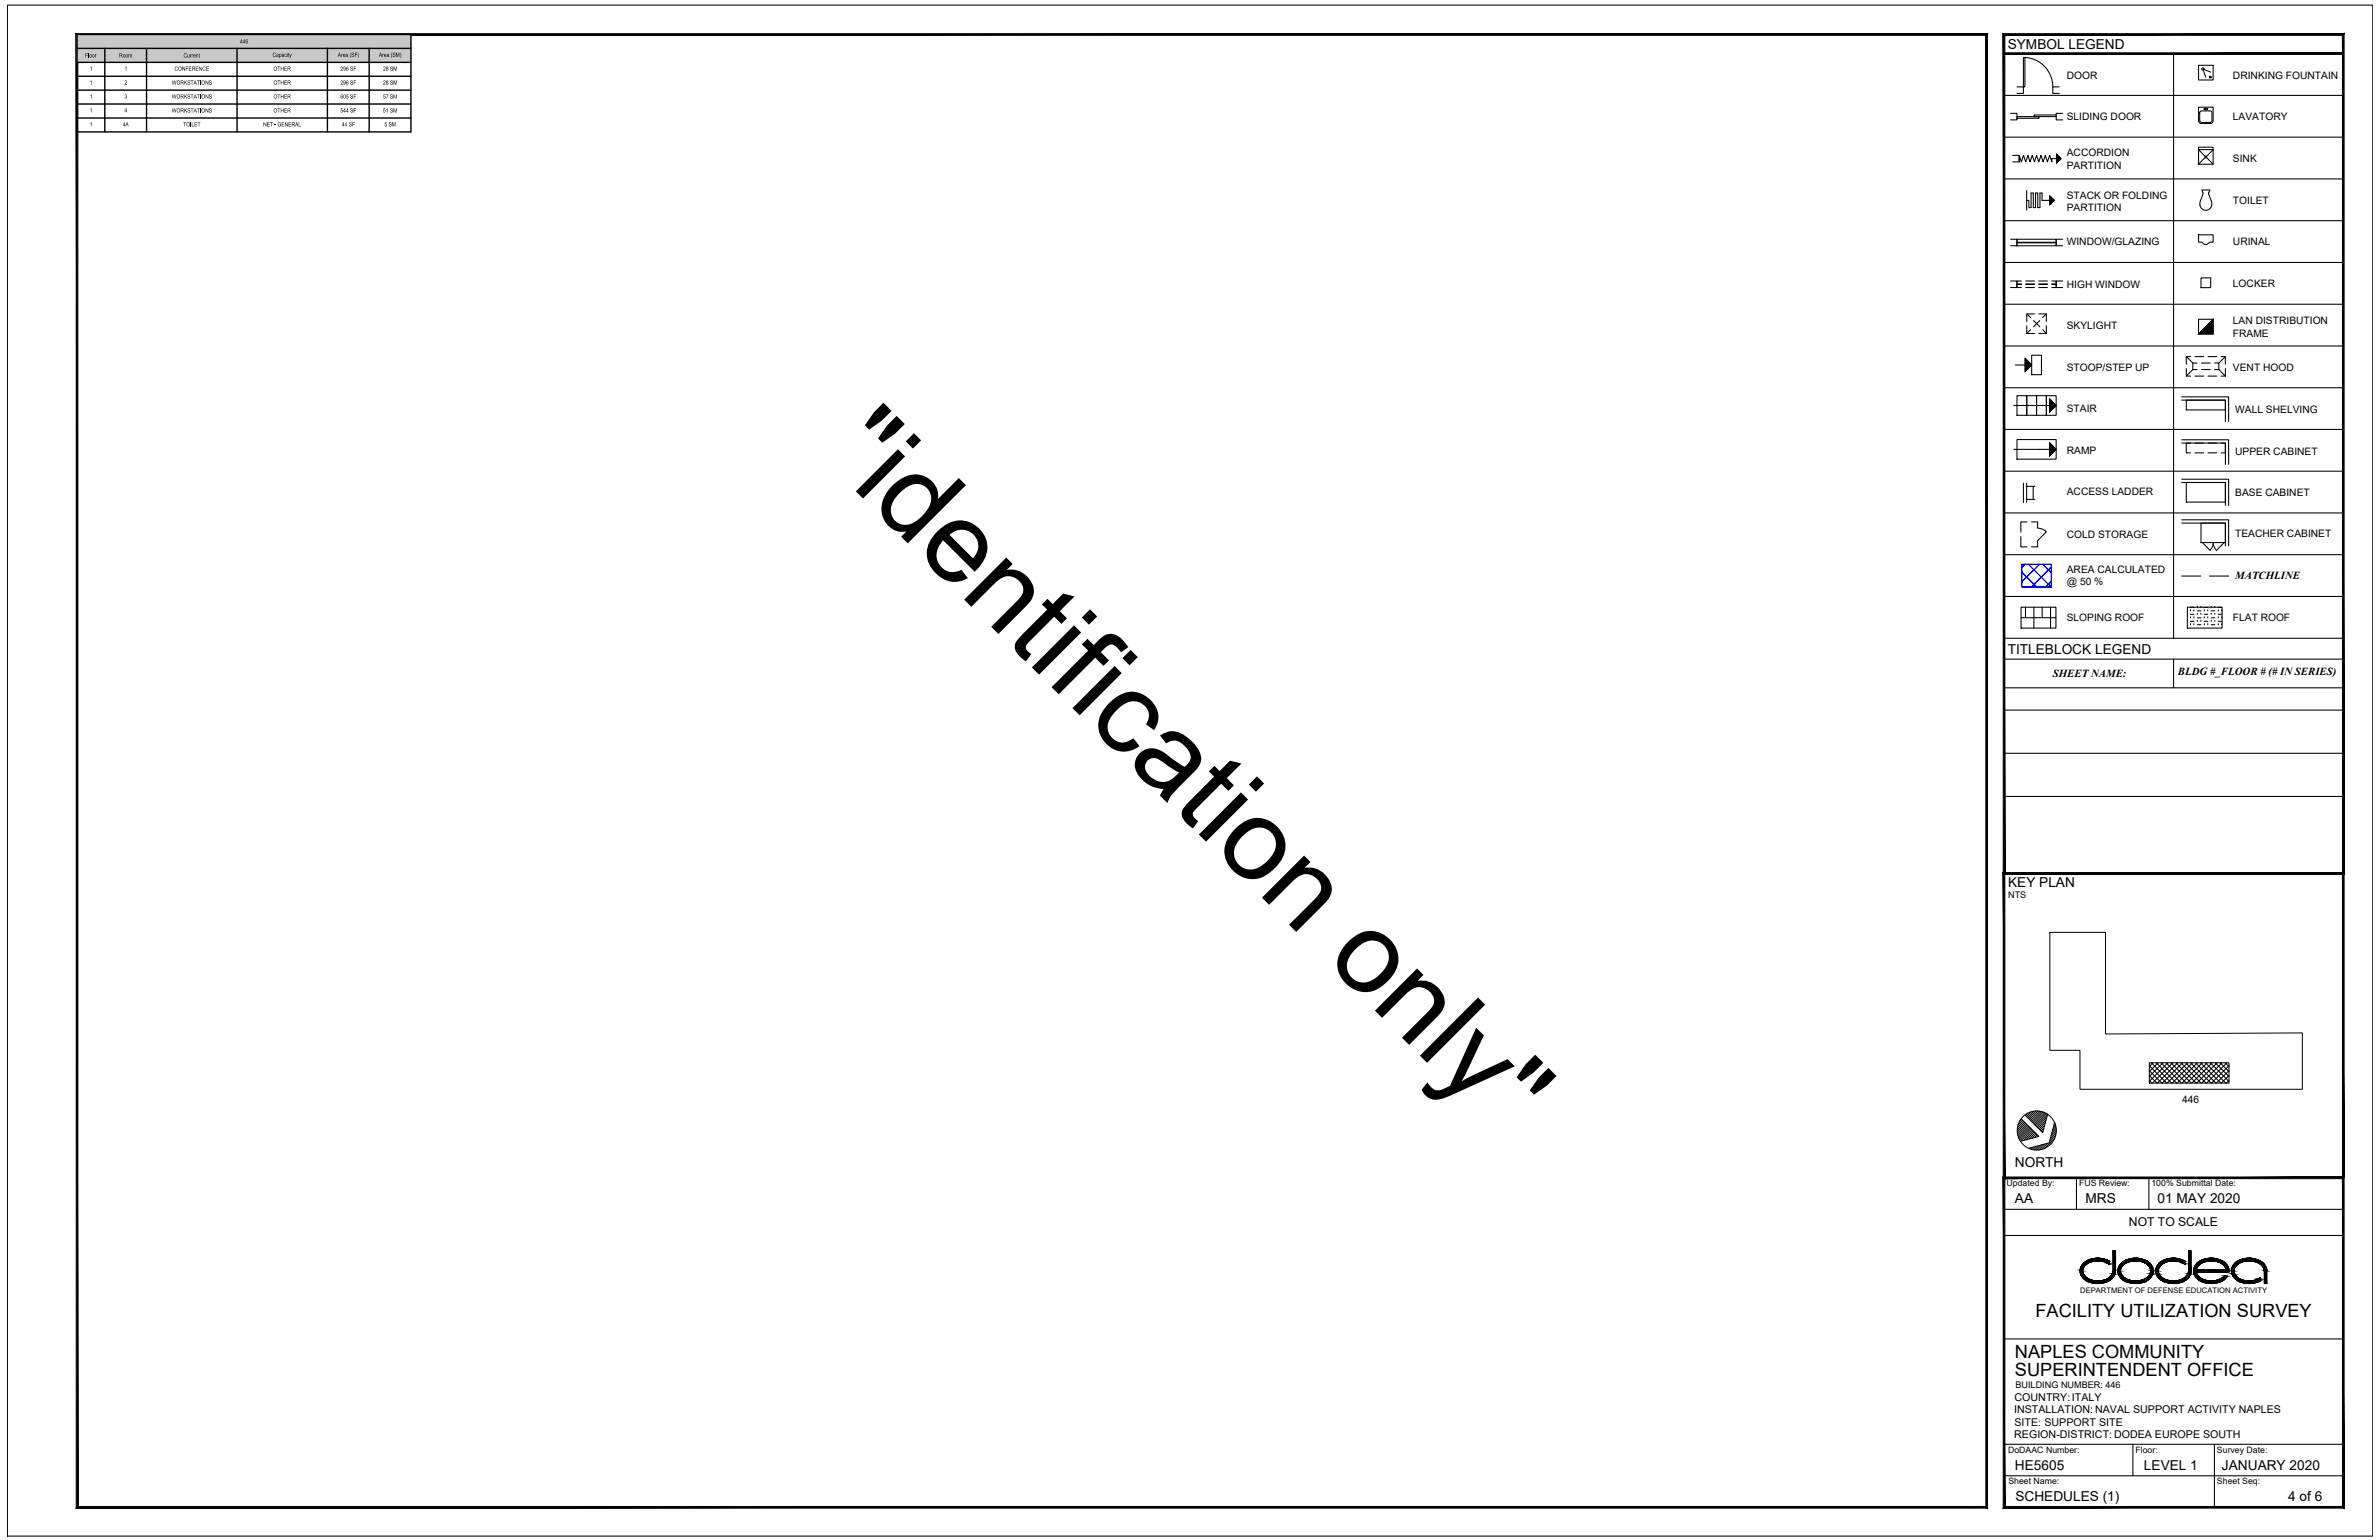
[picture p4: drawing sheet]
<svg xmlns="http://www.w3.org/2000/svg" width="432mm" height="279mm" viewBox="0 0 432 279" stroke-linecap="round" stroke-linejoin="round" font-family="sans-serif">
<defs><g id="words">
<text font-size="20.8" x="149.1" y="82.9" transform="rotate(45 149.1 82.9)">&quot;identification only&quot;</text>
<g font-size="3.3">
<text x="369.4" y="238.9">FACILITY UTILIZATION SURVEY</text>
<text x="365.7" y="246.4">NAPLES COMMUNITY</text>
<text x="365.7" y="249.6">SUPERINTENDENT OFFICE</text>
</g>
<g font-size="2.5">
<text x="364.4" y="8.9">SYMBOL LEGEND</text>
<text x="364.4" y="118.7">TITLEBLOCK LEGEND</text>
<text x="364.5" y="161">KEY PLAN</text>
<text x="365.7" y="211.8">NORTH</text>
<text x="365.7" y="218.3">AA</text>
<text x="378.5" y="218.3">MRS</text>
<text x="391.6" y="218.3">01 MAY 2020</text>
<text x="365.7" y="266.6">HE5605</text>
<text x="389.1" y="266.6">LEVEL 1</text>
<text x="403.3" y="266.6">JANUARY 2020</text>
<text x="365.8" y="272.3">SCHEDULES (1)</text>
<text x="415.3" y="272.3">4 of 6</text>
</g>
<text font-size="2.2" x="386.4" y="222.4">NOT TO SCALE</text>
<g font-size="2">
<text x="405.7" y="105">MATCHLINE</text>
<text x="372.6" y="122.7">SHEET NAME:</text>
<text x="395.3" y="122.5">BLDG #_FLOOR # (# IN SERIES)</text>
</g>
<g font-size="1.9">
<text x="375.1" y="14.3">DOOR</text>
<text x="405.3" y="14.4">DRINKING FOUNTAIN</text>
<text x="375.1" y="21.8">SLIDING DOOR</text>
<text x="405.3" y="21.8">LAVATORY</text>
<text x="375.1" y="28.4">ACCORDION</text>
<text x="405.3" y="29.5">SINK</text>
<text x="375.1" y="30.6">PARTITION</text>
<text x="375.1" y="36.1">STACK OR FOLDING</text>
<text x="375.1" y="38.4">PARTITION</text>
<text x="405.3" y="37">TOILET</text>
<text x="375.1" y="44.5">WINDOW/GLAZING</text>
<text x="405.3" y="44.5">URINAL</text>
<text x="375.1" y="52.2">HIGH WINDOW</text>
<text x="405.3" y="52.1">LOCKER</text>
<text x="375.1" y="59.7">SKYLIGHT</text>
<text x="405.3" y="58.8">LAN DISTRIBUTION</text>
<text x="405.3" y="61.1">FRAME</text>
<text x="375.1" y="67.3">STOOP/STEP UP</text>
<text x="405.3" y="67.3">VENT HOOD</text>
<text x="375.1" y="74.8">STAIR</text>
<text x="405.7" y="74.9">WALL SHELVING</text>
<text x="375.1" y="82.5">RAMP</text>
<text x="405.7" y="82.5">UPPER CABINET</text>
<text x="375.1" y="89.9">ACCESS LADDER</text>
<text x="405.7" y="90">BASE CABINET</text>
<text x="375.1" y="97.6">COLD STORAGE</text>
<text x="405.7" y="97.5">TEACHER CABINET</text>
<text x="375.1" y="103.9">AREA CALCULATED</text>
<text x="375.1" y="106.1">@ 50 %</text>
<text x="375.1" y="112.7">SLOPING ROOF</text>
<text x="405.3" y="112.7">FLAT ROOF</text>
<text x="396.1" y="200.2">446</text>
<text x="365.6" y="256.4">INSTALLATION: NAVAL SUPPORT ACTIVITY NAPLES</text>
<text x="365.6" y="254.2">COUNTRY:ITALY</text>
<text x="365.6" y="260.9">REGION-DISTRICT: DODEA EUROPE SOUTH</text>
<text x="365.6" y="258.6">SITE: SUPPORT SITE</text>
</g>
<g font-size="1.7">
<text x="364.5" y="162.9">NTS</text>
<text x="365.8" y="251.7">BUILDING NUMBER: 446</text>
</g>
<g font-size="1.6">
<text x="364.2" y="215.3">Updated By:</text>
<text x="377.4" y="215.3">FUS Review:</text>
<text x="390.5" y="215.3">100% Submittal Date:</text>
<text x="364.5" y="263.6">DoDAAC Number:</text>
<text x="387.6" y="263.6">Floor:</text>
<text x="402.4" y="263.6">Survey Date:</text>
<text x="364.5" y="269.3">Sheet Name:</text>
<text x="402.4" y="269.3">Sheet Seq:</text>
</g>
<text font-size="1.4" x="377.6" y="234.6">DEPARTMENT OF DEFENSE EDUCATION ACTIVITY</text>
<g font-size="1.2">
<text x="15.4" y="10.4">Floor</text>
<text x="21.6" y="10.4">Room</text>
<text x="33.3" y="10.4">Current</text>
<text x="43.6" y="7.9">446</text>
<text x="49.5" y="10.3">Capacity</text>
<text x="61.3" y="10.3">Area (SF)</text>
<text x="68.8" y="10.3">Area (SM)</text>
<text x="16.3" y="12.8">1</text>
<text x="16.3" y="15.4">1</text>
<text x="16.3" y="17.9">1</text>
<text x="22.6" y="15.4">2</text>
<text x="22.6" y="17.9">3</text>
<text x="22.6" y="12.8">1</text>
<text x="31.2" y="15.4">WORKSTATIONS</text>
<text x="31.2" y="17.9">WORKSTATIONS</text>
<text x="31.7" y="12.8">CONFERENCE</text>
<text x="49.6" y="12.8">OTHER</text>
<text x="49.6" y="15.4">OTHER</text>
<text x="49.6" y="17.9">OTHER</text>
<text x="61.8" y="12.8">296 SF</text>
<text x="61.8" y="15.4">296 SF</text>
<text x="61.8" y="17.9">605 SF</text>
<text x="69.5" y="12.8">28 SM</text>
<text x="69.5" y="15.4">28 SM</text>
<text x="69.5" y="17.9">57 SM</text>
<text x="16.3" y="20.4">1</text>
<text x="16.3" y="22.9">1</text>
<text x="22.3" y="22.9">4A</text>
<text x="22.6" y="20.4">4</text>
<text x="31.2" y="20.4">WORKSTATIONS</text>
<text x="33.2" y="22.9">TOILET</text>
<text x="47.8" y="22.9">NET - GENERAL</text>
<text x="49.6" y="20.4">OTHER</text>
<text x="61.8" y="20.4">544 SF</text>
<text x="62" y="22.9">44 SF</text>
<text x="69.5" y="20.4">51 SM</text>
<text x="69.8" y="22.9">5 SM</text>
</g>
</g></defs>
<!-- layer: XTB-Capo Office|G-ANNO-TEXT -->
<g fill="none" stroke="#000" stroke-width=".19">
<path d="M1.3 .9h429.4v277.8h-429.4zM363.7 9.7h61.6M363.7 17.3h61.6M394.5 9.7v106.1M363.7 24.9h61.6M363.7 32.5h61.6M363.7 40h61.6M363.7 47.6h61.6M363.7 55.2h61.6M363.7 62.8h61.6M363.7 70.4h61.6M363.7 77.9h61.6"/>
<path d="M363.7 85.5h61.6M363.7 93.1h61.6M363.7 100.6h61.6M363.7 108.2h61.6M363.7 115.8h61.6M363.7 128.8h61.6M363.7 136.7h61.6M363.7 144.5h61.6M363.7 219.4h61.6M363.7 213.7h61.6M376.9 213.7v5.7M390 213.7v5.7"/>
<path d="M363.7 224.1h61.6M377.8 229.7a1.88 1.88 0 0 0 .8 2.6M378.6 228.9l-.8 .8M378.8 229.3a3.8 3.8 0 0 1 3.9 0M378.8 229.3a1.49 1.49 0 0 0-.8 1.4 1.49 1.49 0 0 0 1.1 1.3 3.5 3.5 0 0 0 4.2-.8l.2-.6M382.7 229.3l.1 .1M382.8 228.8a4.3 4.3 0 0 0-4.3 .1M382.8 228.8v.6M383.5 230.6v-3.7h.5v3.7M384 230.6a2.87 2.87 0 0 1-3.3 2.2 3.9 3.9 0 0 1-2.2-.6M384.4 230.6h.1M384.7 229.7a2.16 2.16 0 0 0 1.7 3 3.7 3.7 0 0 0 4.3-1.5l.1-.6-.2-.9"/>
<path d="M384.7 229.7a3.8 3.8 0 0 1 5.9 0M384.9 230.6h.1M385.7 229.3a3.8 3.8 0 0 1 3.9 0M389.5 229.3a1.49 1.49 0 0 1 .8 1.4 1.49 1.49 0 0 1-1 1.3 3.5 3.5 0 0 1-4.2-.8 1.4 1.4 0 0 1 .6-1.9M391.5 229.7a2.16 2.16 0 0 0 1.8 3 3.7 3.7 0 0 0 4.3-1.5l.1-.6M392.5 229.3a1.49 1.49 0 0 0-.7 1.4 1.49 1.49 0 0 0 1 1.3l.6 .3M393.4 228.9l-.9 .4M393.4 228.9a3.8 3.8 0 0 1 3 .4M396.5 228.8a3.9 3.9 0 0 0-5 .9M396.6 228.8l-.1 .6-.1-.1M397.2 230.6a2.6 2.6 0 0 1-3 1.8l-.8-.1M397.2 230.6v-3.7h.5v3.7"/>
<path d="M398.4 229.7a1.88 1.88 0 0 0 .7 2.6M398.6 230.8h6M398.6 230.8a3 3 0 0 0 3.8 1.5l.9-.4 .4-.4M399.1 228.9l-.7 .8M399.2 228.9a3.9 3.9 0 0 1 5.1 .8M399.4 229.3a3.8 3.8 0 0 1 3.9 0M403.3 229.3l.4 .4 .4 .6h-5.5l.4-.6 .4-.4M403.7 231.5h.6a3.9 3.9 0 0 1-5.1 .7M404.3 229.7l.2 .6v.5M405.3 229.7a2.16 2.16 0 0 0 1.7 3 4.5 4.5 0 0 0 3.3-.4v-.5l-1 .5M406.3 231.9a3.9 3.9 0 0 0 3 .4M406.3 229.3a1.44 1.44 0 0 0-.8 1.3 1.44 1.44 0 0 0 .8 1.3"/>
<path d="M409.3 228.9l.9 .4M409.3 228.9a3.9 3.9 0 0 0-3 .4M410.2 229.3l.6 .6 .2 .7M410.4 228.9a3.9 3.9 0 0 0-5.1 .8M410.4 228.9l.8 .8M411 230.6v2.3h.4v-2.3M411.2 229.7l.2 .9M363.7 242.9h61.6M363.7 267.8h61.6M363.7 262h61.6M387.1 262v5.8M401.9 262v11.5"/>
</g>
<g fill="#000" stroke="#000" stroke-width=".18">
<path d="M379 228.6h3.5zM380.4 232.8h.8zM380.5 228.3h.5zM387.2 232.8h.8zM387.4 228.3h.4zM394.1 232.8h.8zM394.3 228.3h.4zM399 232.2h1zM401 232.8h.8zM401.2 228.3h.4zM405.1 231h.5zM407.8 232.8h.8z"/>
<path d="M408 228.3h.4zM409 232.3h1.3zM410.2 231.9h.1z"/>
<path d="M363.7 9.6v.3l61.6-.3zM363.7 9.9l61.6-.3v.3z"/>
<path d="M363.9 6.4h61.3l.3-.3zM363.6 6.1h61.9l-61.6 .3zM363.6 6.1l.3 152.2v-151.9zM363.6 6.1l.3 152.2-.3 .3zM363.9 158.3l-.3 .3 61.6-.3zM363.6 158.6l61.6-.3 .3 .3zM425.2 6.4v151.9l.3 .3zM425.2 6.4l.3-.3v152.5z"/>
<path d="M363.6 158.3v55.4h.3zM363.6 158.3l.3 .3v55.1zM363.6 158.3l.3 .3 61.6-.3zM363.9 158.6l61.6-.3-.3 .3zM425.5 158.3l-.3 .3 .3 55.1zM425.2 158.6l.3 55.1h-.3z"/>
<path d="M377.6 231h.5zM377.6 231h.5z"/>
<path d="M377.6 231.2h.6zM377.6 231.2h.6z"/>
<path d="M378 231.7h.6zM378 231.7h.6z"/>
<path d="M377.6 230.5h.4zM377.6 230.5h.4z"/>
<path d="M377.6 230.5l.4 .1v-.1zM377.6 230.5l.4 .1h-.4z"/>
<path d="M377.6 230.6l.4 .1zM377.6 230.6l.4 .1z"/>
<path d="M377.6 230.7h.4zM377.6 230.7h.4z"/>
<path d="M377.6 230.7l.4 .1zM377.6 230.7l.4 .1z"/>
<path d="M377.6 230.3l.4 .1zM377.6 230.3l.4 .1z"/>
<path d="M377.6 230.4h.4zM377.6 230.4l.4 .1z"/>
<path d="M377.6 230.8h.4zM377.6 230.8h.4z"/>
<path d="M377.6 230.8l.5 .1zM377.6 230.8l.5 .1z"/>
<path d="M377.6 230.3h.5zM377.6 230.3h.4z"/>
<path d="M377.6 230.9h.5zM377.6 230.9h.5z"/>
<path d="M377.6 230.2h.5zM377.6 230.2h.5z"/>
<path d="M377.6 230.2h.5zM377.6 230.2l.5 .1z"/>
<path d="M377.6 230.9l.5 .1zM377.6 230.9l.5 .1z"/>
<path d="M377.6 231h.5zM377.6 231h.5z"/>
<path d="M377.6 230.1h.5zM377.6 230.1h.5z"/>
<path d="M377.6 230.1h.5zM377.6 230.1l.5 .1z"/>
<path d="M377.6 231l.6 .2-.1-.2zM377.6 231l.6 .2h-.6z"/>
<path d="M377.6 230h.6zM377.6 230h.6z"/>
<path d="M377.6 230h.6zM377.6 230l.5 .1z"/>
<path d="M377.6 231.2h.6zM377.6 231.2h.6z"/>
<path d="M377.7 229.9h.5zM377.7 229.9l.5 .1z"/>
<path d="M377.7 231.2l.5 .1zM377.7 231.2l.5 .1z"/>
<path d="M377.7 229.9h.5zM377.7 229.9h.5z"/>
<path d="M377.7 231.3h.6zM377.7 231.3h.6z"/>
<path d="M377.7 229.8h.6zM377.7 229.8l.5 .1z"/>
<path d="M377.7 231.3l.6 .1zM377.7 231.3l.6 .1z"/>
<path d="M377.8 229.8h.5zM377.8 229.8h.5z"/>
<path d="M377.8 231.4l.5 .1zM377.8 231.4l.5 .1z"/>
<path d="M377.8 229.7h.5zM377.8 229.7l.5 .1z"/>
<path d="M377.8 231.5h.6zM377.8 231.5h.6z"/>
<path d="M377.8 229.7h.6zM377.8 229.7h.5z"/>
<path d="M377.8 231.5h.6zM377.8 231.5h.6z"/>
<path d="M377.9 229.6h.5zM377.9 229.6l.5 .1z"/>
<path d="M377.9 231.5l.6 .1zM377.9 231.5l.6 .1z"/>
<path d="M377.9 229.5h.6zM377.9 229.5l.5 .1z"/>
<path d="M377.9 231.6h.6zM377.9 231.6h.6z"/>
<path d="M377.9 229.5h.6zM377.9 229.5h.6z"/>
<path d="M377.9 231.6l.7 .1zM377.9 231.6l.7 .1z"/>
<path d="M378 229.4h.6zM378 229.4h.6z"/>
<path d="M378 229.4h.6zM378 229.4l.5 .1h-.6z"/>
<path d="M378 231.7l.7 .1zM378 231.7l.7 .1z"/>
<path d="M378.1 229.4h.6zM378.1 229.4h.5z"/>
<path d="M378.1 231.8l.7 .1zM378.1 231.8l.7 .1z"/>
<path d="M378.1 229.3h.7zM378.1 229.3l.6 .1z"/>
<path d="M378.1 231.9h.7zM378.1 231.9h.7z"/>
<path d="M378.1 229.3h.7zM378.1 229.3h.7z"/>
<path d="M378.1 231.9l.8 .1zM378.1 231.9l.8 .1z"/>
<path d="M378.2 229.2h.7zM378.1 229.3h.7z"/>
<path d="M378.2 229.2h.8zM378.2 229.2h.7z"/>
<path d="M378.2 232h.8zM378.2 232h.8z"/>
<path d="M378.2 232h.9zM378.2 232h.9z"/>
<path d="M378.3 229.1h.8zM378.2 229.2h.8z"/>
<path d="M378.3 232l.9 .1zM378.3 232l.9 .1z"/>
<path d="M378.3 229.1h.9zM378.3 229.1h.8z"/>
<path d="M378.3 232.1h.9zM378.3 232.1h.9z"/>
<path d="M378.4 229.1h.8zM378.3 229.1h.9z"/>
<path d="M378.4 232.1l1 .1zM378.4 232.1l1 .1z"/>
<path d="M378.4 229h1zM378.4 229h1z"/>
<path d="M378.4 229h1zM378.4 229l.8 .1z"/>
<path d="M378.4 232.2h1zM378.4 232.2h1z"/>
<path d="M378.4 232.2h1.1zM378.4 232.2h1.1z"/>
<path d="M378.5 228.9h1zM378.4 229h1z"/>
<path d="M378.5 232.2l1.1 .1zM378.5 232.2l1.1 .1z"/>
<path d="M378.6 228.9h1zM378.5 228.9h1z"/>
<path d="M378.6 232.3h1.1zM378.6 232.3h1.1z"/>
<path d="M378.6 228.9h1.1zM378.6 228.9h1z"/>
<path d="M378.6 232.3h1.2zM378.6 232.3h1.2z"/>
<path d="M378.6 228.8h1.2zM378.6 228.9h1.1z"/>
<path d="M378.6 232.3h1.4zM378.6 232.3h1.4z"/>
<path d="M378.7 228.8h1.3zM378.7 228.8h1.4z"/>
<path d="M378.7 228.8h1.3zM378.6 228.8h1.2z"/>
<path d="M378.7 232.3h1.4zM378.7 232.3h1.4z"/>
<path d="M378.7 232.3l1.5 .1zM378.7 232.3l1.5 .1z"/>
<path d="M378.7 228.8h1.5zM378.7 228.8h1.4z"/>
<path d="M378.7 232.4h1.7zM378.7 232.4h1.7z"/>
<path d="M380.4 232.8l.6 .1zM380.5 232.9h.5z"/>
<path d="M378.8 228.8h1.6zM378.7 228.8h1.5z"/>
<path d="M378.8 232.4h1.8zM378.8 232.4h1.8z"/>
<path d="M378.8 228.7h1.8zM378.8 228.7l1.6 .1z"/>
<path d="M378.8 232.4h2zM378.8 232.4h2z"/>
<path d="M378.8 228.7h2zM378.8 228.7h1.8z"/>
<path d="M380.5 228.3h.7zM380.4 228.3h.8z"/>
<path d="M380.4 228.3h1zM380.1 228.3h1.3z"/>
<path d="M380.1 228.3l1.5 .1zM380 228.4h1.6z"/>
<path d="M380.1 232.8h1.3zM380.1 232.8h1.1z"/>
<path d="M380 228.4h1.8zM379.7 228.4h2.1z"/>
<path d="M380 232.8h1.6zM380 232.8h1.4z"/>
<path d="M379.7 228.4h2.3zM379.6 228.4h2.4z"/>
<path d="M379.7 232.7h2.1zM379.7 232.7l1.9 .1z"/>
<path d="M379.6 228.4l2.6 .1zM379.4 228.5h2.8zM379.4 228.5h2.8zM379.4 228.5h2.8z"/>
<path d="M379.6 232.7h2.4zM379.6 232.7h2.2z"/>
<path d="M379.4 228.5l2.9 .1zM379.2 228.6h3.1zM379.2 228.6h3.1zM379.2 228.6h3.1z"/>
<path d="M382.2 232.2h.9zM382.2 232.2h.9z"/>
<path d="M379.4 232.7h2.8zM379.4 232.7h2.6z"/>
<path d="M379.2 228.6h3.3zM379 228.6h3.5zM379 228.6h3.5z"/>
<path d="M379.2 232.6h3.1zM379.2 232.6l3 .1z"/>
<path d="M379 228.6l3.6 .1zM378.9 228.7h3.7z"/>
<path d="M379 232.5h3.5zM379 232.5l3.3 .1z"/>
<path d="M378.9 228.7h3.8zM378.9 228.7h3.8z"/>
<path d="M378.9 232.4h3.7zM378.9 232.4l3.6 .1z"/>
<path d="M378.9 228.7h3.8zM378.9 228.7h3.8z"/>
<path d="M380.8 228.7h1.9zM380.8 228.7h1.9z"/>
<path d="M381 228.7l1.7 .1zM381 228.7l1.7 .1z"/>
<path d="M381 232.4h1.7zM380.8 232.4h1.9z"/>
<path d="M378.8 232.4h3.9zM378.8 232.4h3.8z"/>
<path d="M381.1 228.8h1.7zM381.1 228.8h1.7z"/>
<path d="M381.1 232.4h1.6zM381 232.4h1.7z"/>
<path d="M381.3 228.8h1.5zM381.3 228.8h1.5z"/>
<path d="M381.3 232.4h1.5zM381.1 232.4h1.6z"/>
<path d="M381.5 228.8h1.3zM381.5 228.8h1.3z"/>
<path d="M381.5 232.3h1.3zM381.5 232.3h1.3z"/>
<path d="M381.5 232.3h1.3zM381.3 232.4h1.5z"/>
<path d="M381.5 228.8h1.3zM381.5 228.8h1.3z"/>
<path d="M381.7 228.8l1.1 .1zM381.7 228.8l1.1 .1z"/>
<path d="M381.9 228.9h.9zM381.9 228.9h.9z"/>
<path d="M382 228.9l.8 .1zM382 228.9l.8 .1z"/>
<path d="M382.2 229l.6 .1zM382.2 229l.6 .1z"/>
<path d="M382.3 229.1h.5zM382.3 229.1h.5z"/>
<path d="M382.4 229.1l.4 .1zM382.4 229.1l.4 .1z"/>
<path d="M382.6 229.2l.2 .1zM382.6 229.2l.2 .1z"/>
<path d="M382.7 229.3h.1zM382.7 229.3h.1z"/>
<path d="M381.7 232.3h1.2zM381.5 232.3h1.3z"/>
<path d="M381.9 232.3h1zM381.7 232.3h1.2z"/>
<path d="M381.9 232.3h1.1zM381.9 232.3h1z"/>
<path d="M382 232.2h1zM381.9 232.3h1.1z"/>
<path d="M382.2 232.2h.9zM382 232.2h1z"/>
<path d="M382.3 232.1h.9zM382.2 232.2h.9z"/>
<path d="M382.4 232.1h.8zM382.3 232.1h.9z"/>
<path d="M382.4 232h.8zM382.4 232.1h.8z"/>
<path d="M382.6 232h.7zM382.6 232h.7z"/>
<path d="M382.6 232h.7zM382.4 232h.8z"/>
<path d="M383.4 231.2h.5zM383.4 231.2h.5z"/>
<path d="M382.7 231.9h.7zM382.6 232h.7z"/>
<path d="M382.7 231.9h.7zM382.7 231.9h.7z"/>
<path d="M382.8 231.8h.7zM382.8 231.8l.6 .1z"/>
<path d="M382.9 231.7h.6zM382.9 231.7h.6z"/>
<path d="M382.9 231.7h.6zM382.8 231.8h.7z"/>
<path d="M383 231.6h.6zM383 231.6l.5 .1h-.6z"/>
<path d="M383 231.6h.6zM383 231.6h.6z"/>
<path d="M383.1 231.5h.6zM383.1 231.5l.5 .1z"/>
<path d="M383.2 231.5h.5zM383.2 231.5h.5z"/>
<path d="M383.2 231.5h.5zM383.2 231.5h.5z"/>
<path d="M383.2 231.4h.6zM383.2 231.4l.5 .1h-.5z"/>
<path d="M383.3 231.3h.5zM383.3 231.3l.5 .1z"/>
<path d="M383.3 231.2l.5 .1zM383.3 231.2l.5 .1z"/>
<path d="M383.3 231.3h.5zM383.3 231.3h.5h-.5z"/>
<path d="M383.4 231.2h.5zM383.4 231.2h.4h-.5z"/>
<path d="M383.4 231h.5zM383.4 231h.5z"/>
<path d="M383.4 231l.5 .2v-.2zM383.4 231l.5 .2h-.5z"/>
<path d="M383.4 231h.5zM383.4 231h.5z"/>
<path d="M383.5 230.9h.4zM383.5 230.9h.4z"/>
<path d="M383.5 230.9h.4zM383.5 230.9l.4 .1z"/>
<path d="M383.5 230.7h.5zM383.5 230.7h.5z"/>
<path d="M383.5 230.7l.5 .1zM383.5 230.7l.5 .1z"/>
<path d="M383.5 230.8h.5zM383.5 230.8h.5z"/>
<path d="M383.5 230.8h.5zM383.5 230.8l.4 .1z"/>
<path d="M383.5 226.9l.5 3.7v-3.7zM383.5 226.9l.5 3.7h-.5z"/>
<path d="M383.5 230.6h.5zM383.5 230.6l.5 .1z"/>
<path d="M384.5 231.2h.5zM384.5 231.2h.5z"/>
<path d="M384.8 231.7h.7zM384.8 231.7h.7z"/>
<path d="M384.4 230.5h.5zM384.4 230.5h.5z"/>
<path d="M384.4 230.5l.5 .1v-.1zM384.4 230.5l.5 .1h-.5z"/>
<path d="M384.4 230.6l.5 .1zM384.4 230.6l.5 .1z"/>
<path d="M384.4 230.7h.5zM384.4 230.7h.5z"/>
<path d="M384.4 230.7l.5 .1zM384.4 230.7l.5 .1z"/>
<path d="M384.4 230.3l.5 .1zM384.4 230.3l.5 .1z"/>
<path d="M384.4 230.4h.5zM384.4 230.4l.5 .1z"/>
<path d="M384.4 230.8h.5zM384.4 230.8h.5z"/>
<path d="M384.4 230.8l.5 .1zM384.4 230.8l.5 .1z"/>
<path d="M384.4 230.3h.5zM384.4 230.3h.5z"/>
<path d="M384.4 230.9h.5zM384.4 230.9h.5z"/>
<path d="M384.5 230.2h.4zM384.5 230.2h.4z"/>
<path d="M384.4 230.2h.5zM384.4 230.2l.5 .1z"/>
<path d="M384.4 230.9l.5 .1zM384.4 230.9l.5 .1z"/>
<path d="M384.5 231h.5zM384.5 231h.5z"/>
<path d="M384.5 230.1h.5zM384.5 230.1l.4 .1z"/>
<path d="M384.5 230.1h.5zM384.5 230.1h.5z"/>
<path d="M384.5 231h.5zM384.5 231h.5z"/>
<path d="M384.5 231l.5 .2v-.2zM384.5 231l.5 .2h-.5z"/>
<path d="M384.5 230h.5zM384.5 230h.5z"/>
<path d="M384.5 230h.5zM384.5 230l.5 .1z"/>
<path d="M384.5 231.2h.6zM384.5 231.2h.6z"/>
<path d="M384.5 229.9h.6zM384.5 229.9l.5 .1z"/>
<path d="M384.5 231.2l.6 .1zM384.5 231.2l.6 .1z"/>
<path d="M384.5 229.9h.6zM384.5 229.9h.6z"/>
<path d="M384.5 231.3h.6zM384.5 231.3h.6z"/>
<path d="M384.6 229.8h.5zM384.6 229.8l.5 .1z"/>
<path d="M384.6 231.3l.6 .1zM384.6 231.3l.6 .1z"/>
<path d="M384.6 229.8h.6zM384.6 229.8h.5z"/>
<path d="M384.6 231.4l.6 .1zM384.6 231.4l.6 .1z"/>
<path d="M384.7 229.7h.5zM384.7 229.7l.5 .1z"/>
<path d="M384.7 231.5h.5zM384.7 231.5h.5z"/>
<path d="M384.7 229.7h.5zM384.7 229.7h.5z"/>
<path d="M384.7 231.5h.6zM384.7 231.5h.6z"/>
<path d="M385.3 229h.9zM385.3 229h.9z"/>
<path d="M384.7 229.6h.6zM384.7 229.6l.5 .1z"/>
<path d="M384.7 231.5l.7 .1zM384.7 231.5l.7 .1z"/>
<path d="M385.3 232.2h.9zM385.3 232.2h.9z"/>
<path d="M384.8 229.5h.6zM384.8 229.5l.5 .1z"/>
<path d="M384.8 231.6h.6zM384.8 231.6h.6z"/>
<path d="M384.8 229.5h.6zM384.8 229.5h.6z"/>
<path d="M384.8 231.6l.7 .1zM384.8 231.6l.7 .1z"/>
<path d="M384.8 229.4h.7zM384.8 229.4h.7z"/>
<path d="M384.8 229.4h.7zM384.8 229.4l.6 .1h-.6z"/>
<path d="M384.8 231.7l.8 .1zM384.8 231.7l.8 .1z"/>
<path d="M384.9 229.4h.7zM384.9 229.4h.6z"/>
<path d="M384.9 231.8l.7 .1zM384.9 231.8l.7 .1z"/>
<path d="M385 229.3h.6zM385 229.3l.6 .1z"/>
<path d="M385 231.9h.7zM385 231.9h.7z"/>
<path d="M385 229.3h.7zM385 229.3h.6z"/>
<path d="M385 231.9l.8 .1zM385 231.9l.8 .1z"/>
<path d="M385.1 229.2h.7zM385 229.3h.7z"/>
<path d="M385.1 229.2h.7zM385.1 229.2h.7z"/>
<path d="M385.1 232h.7zM385.1 232h.7z"/>
<path d="M385.1 232h.8zM385.1 232h.8z"/>
<path d="M385.1 229.1h.8zM385.1 229.2h.7z"/>
<path d="M385.1 232l.9 .1zM385.1 232l.9 .1z"/>
<path d="M385.2 229.1h.8zM385.2 229.1h.7z"/>
<path d="M385.2 232.1h.9zM385.2 232.1h.9z"/>
<path d="M385.2 229.1h.9zM385.2 229.1h.8z"/>
<path d="M385.2 232.1l1 .1zM385.2 232.1l1 .1z"/>
<path d="M385.3 229h.9zM385.3 229l.8 .1z"/>
<path d="M385.3 232.2h1.1zM385.3 232.2h1.1z"/>
<path d="M385.4 228.9h1zM385.3 229h.9z"/>
<path d="M385.4 232.2l1.1 .1zM385.4 232.2l1.1 .1z"/>
<path d="M385.4 228.9h1.1zM385.4 228.9h1z"/>
<path d="M385.4 232.3h1.1zM385.4 232.3h1.1z"/>
<path d="M385.4 228.9h1.1zM385.4 228.9h1.1z"/>
<path d="M385.4 232.3h1.3zM385.4 232.3h1.3z"/>
<path d="M385.5 228.8h1.2zM385.4 228.9h1.1z"/>
<path d="M385.5 232.3h1.4zM385.5 232.3h1.4z"/>
<path d="M385.6 228.8h1.3zM385.6 228.8h1.3z"/>
<path d="M385.6 228.8h1.3zM385.5 228.8h1.2z"/>
<path d="M385.6 232.3h1.3zM385.6 232.3h1.3z"/>
<path d="M385.6 232.3l1.5 .1zM385.6 232.3l1.5 .1z"/>
<path d="M385.6 228.8h1.5zM385.6 228.8h1.3z"/>
<path d="M385.6 232.4h1.7zM385.6 232.4h1.7z"/>
<path d="M387.2 232.8l.6 .1zM387.4 232.9h.4z"/>
<path d="M385.6 228.8h1.7zM385.6 228.8h1.5z"/>
<path d="M385.6 232.4h1.8zM385.6 232.4h1.8z"/>
<path d="M385.7 228.7h1.7zM385.7 228.7l1.6 .1z"/>
<path d="M385.7 232.4h1.9zM385.7 232.4h1.9z"/>
<path d="M385.7 228.7h1.9zM385.7 228.7h1.7z"/>
<path d="M387.4 228.3h.6zM387.2 228.3h.8z"/>
<path d="M387.2 228.3h1zM387 228.3h1.2z"/>
<path d="M387 228.3l1.4 .1zM386.8 228.4h1.6z"/>
<path d="M387 232.8h1.2zM387 232.8h1z"/>
<path d="M386.8 228.4h1.8zM386.6 228.4h2z"/>
<path d="M386.8 232.8h1.6zM386.8 232.8h1.4z"/>
<path d="M386.6 228.4h2.2zM386.4 228.4h2.4z"/>
<path d="M386.6 232.7h2zM386.6 232.7l1.8 .1z"/>
<path d="M386.4 228.4l2.6 .1zM386.2 228.5h2.8z"/>
<path d="M386.4 232.7h2.4zM386.4 232.7h2.2z"/>
<path d="M386.2 228.5l3 .1zM386.1 228.6h3.1z"/>
<path d="M389 229h.9zM389 229h.9z"/>
<path d="M389 232.2h.9zM389 232.2h.9z"/>
<path d="M386.2 232.7h2.8zM386.2 232.7h2.6z"/>
<path d="M386.1 228.6h3.3zM385.9 228.6h3.5z"/>
<path d="M386.1 232.6h3.1zM386.1 232.6l2.9 .1z"/>
<path d="M385.9 228.6l3.6 .1zM385.7 228.7h3.8z"/>
<path d="M385.9 232.5h3.5zM385.9 232.5l3.3 .1z"/>
<path d="M385.7 228.7h3.9zM385.7 228.7h3.9z"/>
<path d="M385.7 232.4h3.8zM385.7 232.4l3.7 .1z"/>
<path d="M387.6 228.7h2zM387.6 228.7h2z"/>
<path d="M387.8 228.7l1.8 .1zM387.8 228.7l1.8 .1z"/>
<path d="M387.8 232.4h1.8zM387.6 232.4h2z"/>
<path d="M385.7 232.4h3.9zM385.7 232.4h3.8z"/>
<path d="M388 228.8h1.6zM388 228.8h1.6z"/>
<path d="M388 232.4h1.6zM387.8 232.4h1.8z"/>
<path d="M388.2 228.8h1.5zM388.2 228.8h1.5z"/>
<path d="M388.2 232.4h1.4zM388 232.4h1.6z"/>
<path d="M388.3 228.8h1.4zM388.3 228.8h1.4z"/>
<path d="M388.4 228.8h1.3zM388.4 228.8h1.3z"/>
<path d="M388.4 232.3h1.3zM388.3 232.3h1.4z"/>
<path d="M388.3 232.3h1.4zM388.2 232.4h1.4z"/>
<path d="M388.5 228.8l1.3 .1zM388.5 228.8l1.3 .1z"/>
<path d="M388.5 232.3h1.2zM388.4 232.3h1.3z"/>
<path d="M388.7 228.9h1.1zM388.7 228.9h1.1z"/>
<path d="M388.7 232.3h1.1zM388.5 232.3h1.2z"/>
<path d="M388.7 228.9h1.2zM388.7 228.9h1.2z"/>
<path d="M388.7 232.3h1.1zM388.7 232.3h1.1z"/>
<path d="M388.9 228.9l1 .1zM388.9 228.9l1 .1z"/>
<path d="M388.9 232.2h1zM388.7 232.3h1.1z"/>
<path d="M389 229l1 .1zM389 229l1 .1z"/>
<path d="M389 232.2h.9zM388.9 232.2h1z"/>
<path d="M389.2 229.1h.9zM389.2 229.1h.9z"/>
<path d="M389.2 232.1h.8zM389 232.2h.9z"/>
<path d="M389.2 229.1h.9zM389.2 229.1h.9z"/>
<path d="M389.2 232.1h.9zM389.2 232.1h.8z"/>
<path d="M389.3 229.1l.9 .1zM389.3 229.1l.9 .1z"/>
<path d="M389.3 232h.8zM389.2 232.1h.9z"/>
<path d="M389.4 229.2h.8zM389.4 229.2h.8z"/>
<path d="M389.4 229.2l.9 .1zM389.4 229.2l.9 .1z"/>
<path d="M389.4 232h.8zM389.4 232h.8z"/>
<path d="M389.4 232h.8zM389.3 232h.8z"/>
<path d="M390.2 231.2h.5zM390.2 231.2h.5z"/>
<path d="M389.6 229.3h.7zM389.6 229.3h.7z"/>
<path d="M389.6 231.9h.7zM389.4 232h.8z"/>
<path d="M389.6 229.3l.7 .1zM389.6 229.3l.7 .1z"/>
<path d="M389.6 231.9h.7zM389.6 231.9h.7z"/>
<path d="M389.7 229.4h.7zM389.7 229.4h.7z"/>
<path d="M389.7 231.8h.6zM389.6 231.9h.7z"/>
<path d="M389.8 229.4h.6zM389.8 229.4h.6z"/>
<path d="M389.8 229.4l.7 .1zM389.8 229.4l.7 .1z"/>
<path d="M389.8 231.7h.6zM389.8 231.7h.6z"/>
<path d="M389.8 231.7h.6zM389.7 231.8h.6z"/>
<path d="M389.9 229.5h.6zM389.9 229.5h.6z"/>
<path d="M389.9 231.6h.6zM389.9 231.6l.5 .1h-.6z"/>
<path d="M389.9 229.5l.6 .1zM389.9 229.5l.6 .1z"/>
<path d="M389.9 231.6h.6zM389.9 231.6h.6z"/>
<path d="M389.9 229.6l.7 .1zM389.9 229.6l.7 .1z"/>
<path d="M389.9 231.5h.6zM389.9 231.5l.6 .1z"/>
<path d="M390 229.7h.6zM390 229.7h.6z"/>
<path d="M390 231.5h.6zM390 231.5h.5z"/>
<path d="M390 229.7l.6 .1zM390 229.7l.6 .1z"/>
<path d="M390 231.5h.6zM390 231.5h.6z"/>
<path d="M390.1 229.8h.5zM390.1 229.8h.5z"/>
<path d="M390.1 231.4h.5zM390.1 231.4l.5 .1h-.6z"/>
<path d="M390.1 229.8l.6 .1zM390.1 229.8l.6 .1z"/>
<path d="M390.1 231.3h.5zM390.1 231.3l.5 .1z"/>
<path d="M390.2 229.9h.5zM390.2 229.9h.5z"/>
<path d="M390.2 229.9l.5 .1zM390.2 229.9l.5 .1z"/>
<path d="M390.2 231.2l.5 .1zM390.2 231.3h.5z"/>
<path d="M390.2 231.3h.5zM390.2 231.3h.4h-.5z"/>
<path d="M390.2 230h.5zM390.2 230h.5z"/>
<path d="M390.2 230l.6 .1zM390.2 230l.6 .1z"/>
<path d="M390.2 231.2h.5zM390.2 231.2h.5h-.5z"/>
<path d="M390.3 230.1h.5zM390.3 230.1h.5z"/>
<path d="M390.3 230.1l.5 .1zM390.3 230.1l.5 .1z"/>
<path d="M390.3 231h.5zM390.3 231h.5z"/>
<path d="M390.3 231l.4 .2 .1-.2zM390.3 231l.4 .2h-.5z"/>
<path d="M390.3 230.2h.5zM390.3 230.2h.5z"/>
<path d="M390.3 231h.5zM390.3 231h.5z"/>
<path d="M390.3 230.2l.5 .1zM390.3 230.2l.5 .1z"/>
<path d="M390.3 230.3h.5zM390.3 230.3h.5z"/>
<path d="M390.3 230.9h.5zM390.3 230.9h.5z"/>
<path d="M390.3 230.9h.5zM390.3 230.9l.5 .1z"/>
<path d="M390.3 230.3l.5 .1zM390.3 230.3l.5 .1z"/>
<path d="M390.3 230.4l.5 .1zM390.3 230.4l.5 .1z"/>
<path d="M390.4 230.5h.4zM390.4 230.5h.4z"/>
<path d="M390.4 230.5l.4 .1v-.1zM390.4 230.5l.4 .1h-.4z"/>
<path d="M390.4 230.7h.4zM390.4 230.7h.4z"/>
<path d="M390.4 230.7l.4 .1zM390.4 230.7l.4 .1z"/>
<path d="M390.3 230.8h.5zM390.3 230.8h.5z"/>
<path d="M390.3 230.8h.5zM390.3 230.8l.5 .1z"/>
<path d="M390.4 230.6h.4zM390.4 230.6l.4 .1z"/>
<path d="M391.3 230.5h.4zM391.3 230.5h.4z"/>
<path d="M391.3 230.5l.4 .1v-.1zM391.3 230.5l.4 .1h-.4z"/>
<path d="M391.3 230.6l.4 .1zM391.3 230.6l.4 .1z"/>
<path d="M391.3 230.7h.4zM391.3 230.7h.4z"/>
<path d="M391.3 230.7l.5 .1zM391.3 230.7l.5 .1z"/>
<path d="M391.3 230.3l.5 .1zM391.3 230.3l.5 .1z"/>
<path d="M391.3 230.4h.5zM391.3 230.4l.4 .1z"/>
<path d="M391.3 230.8h.5zM391.3 230.8h.5z"/>
<path d="M391.3 230.8l.5 .1zM391.3 230.8l.5 .1z"/>
<path d="M391.3 230.2l.5 .1zM391.3 230.2l.5 .1z"/>
<path d="M391.3 230.3h.5zM391.3 230.3h.5z"/>
<path d="M391.3 230.9h.5zM391.3 230.9h.5z"/>
<path d="M391.3 230.9l.5 .1zM391.3 230.9l.5 .1z"/>
<path d="M391.3 230.2h.5zM391.3 230.2h.5z"/>
<path d="M391.3 231h.5zM391.3 231h.5z"/>
<path d="M391.4 230.1h.4zM391.4 230.1h.4z"/>
<path d="M391.3 230.1h.5zM391.3 230.1l.5 .1z"/>
<path d="M391.3 231h.5zM391.3 231h.5z"/>
<path d="M391.4 231l.5 .2-.1-.2zM391.4 231l.5 .2h-.5z"/>
<path d="M391.4 230h.5zM391.4 230l.4 .1z"/>
<path d="M391.4 230h.5zM391.4 230h.5z"/>
<path d="M391.4 231.2h.5zM391.4 231.2h.5z"/>
<path d="M391.4 231.2h.5zM391.4 231.2h.5z"/>
<path d="M391.4 229.9h.5zM391.4 229.9l.5 .1z"/>
<path d="M391.4 231.2l.6 .1zM391.4 231.2l.6 .1z"/>
<path d="M391.4 229.9h.6zM391.4 229.9h.5z"/>
<path d="M391.4 231.3h.6zM391.4 231.3h.6z"/>
<path d="M391.5 229.8h.5zM391.5 229.8l.5 .1z"/>
<path d="M391.5 231.3l.5 .1zM391.5 231.3l.5 .1z"/>
<path d="M391.5 229.8h.5zM391.5 229.8h.5z"/>
<path d="M391.5 231.4l.6 .1zM391.5 231.4l.6 .1z"/>
<path d="M391.5 229.7h.6zM391.5 229.7l.5 .1z"/>
<path d="M391.5 231.5h.6zM391.5 231.5h.6z"/>
<path d="M391.5 229.7h.6zM391.5 229.7h.6z"/>
<path d="M391.5 231.5h.7zM391.5 231.5h.7z"/>
<path d="M392.2 229h.9zM392.2 229h.9z"/>
<path d="M391.6 229.6h.6zM391.6 229.6l.5 .1z"/>
<path d="M391.6 231.5l.6 .1zM391.6 231.5l.6 .1z"/>
<path d="M392.2 232.2h.9zM392.2 232.2h.9z"/>
<path d="M391.6 229.5h.6zM391.6 229.5l.6 .1z"/>
<path d="M391.6 231.6h.7zM391.6 231.6h.7z"/>
<path d="M391.6 229.5h.7zM391.6 229.5h.6z"/>
<path d="M391.6 231.6l.7 .1zM391.6 231.6l.7 .1z"/>
<path d="M391.7 229.4h.6zM391.7 229.4l.6 .1h-.7z"/>
<path d="M391.7 231.7h.7zM391.7 231.7h.7z"/>
<path d="M391.7 229.4h.7zM391.7 229.4h.6z"/>
<path d="M391.7 231.7l.7 .1zM391.7 231.7l.7 .1z"/>
<path d="M391.8 229.4h.6zM391.8 229.4h.6z"/>
<path d="M391.8 231.8l.7 .1zM391.8 231.8l.7 .1z"/>
<path d="M391.8 229.3h.7zM391.8 229.3l.6 .1z"/>
<path d="M391.8 231.9h.7zM391.8 231.9h.7z"/>
<path d="M391.9 229.3h.6zM391.9 229.3h.6z"/>
<path d="M391.9 231.9l.8 .1zM391.9 231.9l.8 .1z"/>
<path d="M391.9 229.2h.8zM391.9 229.3h.6z"/>
<path d="M391.9 229.2h.8zM391.9 229.2h.8z"/>
<path d="M391.9 232h.8zM391.9 232h.8z"/>
<path d="M391.9 232h.9zM391.9 232h.9z"/>
<path d="M392 229.1h.8zM391.9 229.2h.8z"/>
<path d="M392 232l.9 .1zM392 232l.9 .1z"/>
<path d="M392 229.1h.9zM392 229.1h.8z"/>
<path d="M392 232.1h1zM392 232.1h1z"/>
<path d="M392.1 229.1h.9zM392 229.1h.9z"/>
<path d="M392.1 232.1l1 .1zM392.1 232.1l1 .1z"/>
<path d="M392.2 229h.9zM392.1 229.1h.9z"/>
<path d="M392.2 232.2h1zM392.2 232.2h1z"/>
<path d="M392.2 228.9h1zM392.2 228.9l.9 .1z"/>
<path d="M392.2 232.2l1.2 .1zM392.2 232.2l1.2 .1z"/>
<path d="M392.3 228.9h1.1zM392.2 228.9h1z"/>
<path d="M392.3 232.3h1.1zM392.3 232.3h1.1z"/>
<path d="M392.3 228.9h1.1zM392.3 228.9h1.1z"/>
<path d="M392.3 232.3h1.3zM392.3 232.3h1.3z"/>
<path d="M392.4 228.8h1.2zM392.3 228.9h1.1z"/>
<path d="M392.4 232.3h1.4zM392.4 232.3h1.4z"/>
<path d="M392.4 228.8h1.4zM392.4 228.8h1.4z"/>
<path d="M392.4 228.8h1.4zM392.4 228.8h1.2z"/>
<path d="M392.4 232.3h1.4zM392.4 232.3h1.4z"/>
<path d="M392.4 232.3l1.5 .1zM392.4 232.3l1.5 .1z"/>
<path d="M392.5 228.8h1.4zM392.4 228.8h1.4z"/>
<path d="M392.5 232.4h1.6zM392.5 232.4h1.6z"/>
<path d="M394.1 232.8l.6 .1zM394.3 232.9h.4z"/>
<path d="M392.5 228.8h1.6zM392.5 228.8h1.4z"/>
<path d="M392.5 232.4h1.8zM392.5 232.4h1.8z"/>
<path d="M392.5 228.7h1.8zM392.5 228.7h2z"/>
<path d="M392.5 228.7h1.8zM392.5 228.7l1.6 .1z"/>
<path d="M392.5 232.4h2zM392.5 232.4h2z"/>
<path d="M394.3 228.3h.6zM394.1 228.3h.8z"/>
<path d="M394.1 228.3h1zM393.9 228.3h1.2z"/>
<path d="M393.9 228.3l1.4 .1zM393.7 228.4h1.6z"/>
<path d="M393.9 232.8h1.2zM393.9 232.8h1z"/>
<path d="M393.7 228.4h1.8zM393.5 228.4h2z"/>
<path d="M393.7 232.8h1.6zM393.7 232.8h1.4z"/>
<path d="M393.5 228.4h2.2zM393.3 228.4h2.4z"/>
<path d="M393.5 232.7h2zM393.5 232.7l1.8 .1z"/>
<path d="M393.3 228.4l2.6 .1zM393.1 228.5h2.8z"/>
<path d="M393.3 232.7h2.4zM393.3 232.7h2.2z"/>
<path d="M395.9 232.2h.9zM395.9 232.2h.9z"/>
<path d="M393.1 232.7h2.8zM393.1 232.7h2.6z"/>
<path d="M393.1 228.5h2.8zM393.1 228.5h2.8z"/>
<path d="M393.1 228.5l2.9 .1zM392.9 228.6h3.1z"/>
<path d="M392.9 232.6h3.1zM392.9 232.6l3 .1z"/>
<path d="M392.9 228.6h3.2zM392.9 228.6h3.2z"/>
<path d="M392.9 228.6h3.3zM392.8 228.6h3.4z"/>
<path d="M392.8 232.5h3.4zM392.8 232.5l3.2 .1z"/>
<path d="M392.8 228.6h3.4zM392.8 228.6h3.4z"/>
<path d="M392.8 228.6l3.6 .1zM392.6 228.7h3.8z"/>
<path d="M396.3 232h.8zM396.3 232h.8z"/>
<path d="M392.6 228.7h3.8zM392.6 228.7h3.8z"/>
<path d="M392.6 232.4h3.8zM392.6 232.4l3.6 .1z"/>
<path d="M392.6 228.7h3.8zM392.5 228.7h3.9z"/>
<path d="M394.5 228.7h1.9zM394.5 228.7h1.9z"/>
<path d="M392.5 232.4h3.9zM392.5 232.4h3.9z"/>
<path d="M394.7 228.7l1.8 .1zM394.7 228.7l1.8 .1z"/>
<path d="M394.7 232.4h1.7zM394.5 232.4h1.9z"/>
<path d="M394.9 228.8h1.6zM394.9 228.8h1.6z"/>
<path d="M394.9 232.4h1.6zM394.7 232.4h1.7z"/>
<path d="M395 228.8h1.6zM395 228.8h1.6z"/>
<path d="M395 232.4h1.5zM394.9 232.4h1.6z"/>
<path d="M395.2 232.3h1.3zM395 232.4h1.5z"/>
<path d="M395.2 228.8h1.4zM395.2 228.8h1.4z"/>
<path d="M395.3 228.8h1.3zM395.3 228.8h1.3z"/>
<path d="M395.4 228.8l1.2 .1zM395.4 228.8l1.2 .1z"/>
<path d="M395.6 228.9h1zM395.6 228.9h1z"/>
<path d="M395.7 228.9l.9 .1zM395.7 228.9l.9 .1z"/>
<path d="M395.9 229l.7 .1zM395.9 229l.7 .1z"/>
<path d="M396 229.1h.6zM396 229.1h.6z"/>
<path d="M396.2 229.1l.4 .1zM396.2 229.1l.4 .1z"/>
<path d="M396.3 229.2l.3 .1zM396.3 229.2l.3 .1z"/>
<path d="M396.4 229.3h.2zM396.4 229.3h.2z"/>
<path d="M395.2 232.3h1.4zM395.2 232.3h1.3z"/>
<path d="M395.4 232.3h1.2zM395.2 232.3h1.4z"/>
<path d="M396.6 231.7h.7zM396.6 231.7h.7z"/>
<path d="M395.6 232.3h1.1zM395.4 232.3h1.2z"/>
<path d="M395.6 232.3h1.1zM395.6 232.3h1.1z"/>
<path d="M395.7 232.2h1zM395.6 232.3h1.1z"/>
<path d="M395.9 232.2h.9zM395.7 232.2h1z"/>
<path d="M396 232.1h.9zM395.9 232.2h.9z"/>
<path d="M396.1 232.1h.8zM396 232.1h.9z"/>
<path d="M396.2 232h.8zM396.1 232.1h.8z"/>
<path d="M396.3 232h.8zM396.2 232h.8z"/>
<path d="M397.1 231h.5zM397.1 231h.5z"/>
<path d="M396.4 231.9h.7zM396.3 232h.8z"/>
<path d="M396.5 231.9h.7zM396.5 231.9h.6z"/>
<path d="M396.6 231.8h.6zM396.5 231.9h.7z"/>
<path d="M396.6 231.7h.7zM396.6 231.8h.6z"/>
<path d="M396.7 231.6h.6zM396.6 231.7h.7z"/>
<path d="M396.8 231.6h.6zM396.8 231.6h.5z"/>
<path d="M396.8 231.5h.6zM396.8 231.5l.6 .1z"/>
<path d="M396.9 231.5h.5zM396.9 231.5h.5z"/>
<path d="M396.9 231.5h.6zM396.9 231.5h.5z"/>
<path d="M397 231.4h.5zM397 231.4l.5 .1h-.6z"/>
<path d="M397 231.3h.5zM397 231.3l.5 .1z"/>
<path d="M397 231.3h.5zM397 231.3h.5h-.5z"/>
<path d="M397.1 231.2h.5zM397.1 231.2l.4 .1z"/>
<path d="M397.1 231.2h.5zM397.1 231.2h.5z"/>
<path d="M397.1 231.2h.5zM397.1 231.2h.5h-.5z"/>
<path d="M397.1 231l.5 .2v-.2zM397.1 231l.5 .2h-.5z"/>
<path d="M397.2 231h.5zM397.2 231h.4h-.5z"/>
<path d="M397.2 230.8l.5 .1zM397.2 230.8l.5 .1z"/>
<path d="M397.2 230.9h.5zM397.2 230.9h.5z"/>
<path d="M397.2 230.9h.5zM397.2 230.9l.5 .1z"/>
<path d="M397.2 226.9l.5 3.7v-3.7zM397.2 226.9l.5 3.7h-.5z"/>
<path d="M397.2 230.6l.5 .1zM397.2 230.6l.5 .1z"/>
<path d="M397.2 230.7h.5zM397.2 230.7h.5z"/>
<path d="M397.2 230.7l.5 .1zM397.2 230.7l.5 .1z"/>
<path d="M397.2 230.8h.5zM397.2 230.8h.5z"/>
<path d="M398.3 230h.5zM398.3 230h.5z"/>
<path d="M398.2 230.3h.4zM398.2 230.3h.4z"/>
<path d="M398.2 230.3h.4zM398.2 230.3h.4z"/>
<path d="M398.2 230.8h.4zM398.2 230.8h.4z"/>
<path d="M398.2 230.8l.4 .1zM398.2 230.8l.4 .1z"/>
<path d="M398.2 230.9h.5zM398.2 230.9h.5z"/>
<path d="M398.2 230.2h.5zM398.2 230.2l.4 .1z"/>
<path d="M398.2 230.9l.5 .1zM398.2 230.9l.5 .1z"/>
<path d="M398.2 230.2h.5zM398.2 230.2h.5z"/>
<path d="M398.2 231h.5zM398.2 231h.5z"/>
<path d="M398.2 230.1h.5zM398.2 230.1h.5z"/>
<path d="M398.2 230.1h.5zM398.2 230.1l.5 .1z"/>
<path d="M398.2 231l.5 .1zM398.2 231l.5 .1z"/>
<path d="M398.2 231.1l.6 .1zM398.2 231.1l.6 .1zM398.3 231.2h.5zM398.3 231.2h.5z"/>
<path d="M398.3 230h.5zM398.3 230l.4 .1h-.5z"/>
<path d="M398.3 231.2h.5zM398.3 231.2h.5z"/>
<path d="M398.3 229.9h.5zM398.3 229.9l.5 .1z"/>
<path d="M398.3 231.2l.5 .1zM398.3 231.2l.5 .1z"/>
<path d="M398.3 229.9h.5zM398.3 229.9h.5z"/>
<path d="M398.3 231.3h.6zM398.3 231.3h.6z"/>
<path d="M398.3 229.8h.6zM398.3 229.8l.5 .1z"/>
<path d="M398.3 231.3l.6 .1zM398.3 231.3l.6 .1z"/>
<path d="M398.3 229.8h.6zM398.3 229.8h.6z"/>
<path d="M398.3 231.4l.6 .1zM398.3 231.4l.6 .1z"/>
<path d="M398.4 229.7h.5zM398.4 229.7l.5 .1z"/>
<path d="M398.4 231.5h.6zM398.4 231.5h.6z"/>
<path d="M398.4 229.7h.6zM398.4 229.7h.5z"/>
<path d="M398.4 231.5h.6zM398.4 231.5h.6z"/>
<path d="M398.5 229.6h.5zM398.5 229.6l.5 .1z"/>
<path d="M398.5 231.5l.6 .1zM398.5 231.5l.6 .1z"/>
<path d="M398.5 229.5h.6zM398.5 229.5l.5 .1z"/>
<path d="M398.5 231.6h.6zM398.5 231.6h.6z"/>
<path d="M398.5 229.5h.6zM398.5 229.5h.6z"/>
<path d="M398.5 231.6l.7 .1zM398.5 231.6l.7 .1z"/>
<path d="M398.6 229.4h.6zM398.6 229.4l.5 .1h-.6z"/>
<path d="M398.6 229.4h.6zM398.6 229.4h.6z"/>
<path d="M398.6 231.7h.6zM398.6 231.7h.6z"/>
<path d="M398.6 231.7l.7 .1zM398.6 231.7l.7 .1z"/>
<path d="M398.6 229.4h.7zM398.6 229.4h.6z"/>
<path d="M398.6 231.8l.8 .1zM398.6 231.8l.8 .1z"/>
<path d="M398.7 229.3h.7zM398.7 229.3l.6 .1z"/>
<path d="M398.7 231.9h.7zM398.7 231.9h.7z"/>
<path d="M398.7 229.3h.7zM398.7 229.3h.7z"/>
<path d="M398.7 231.9l.9 .1zM398.7 231.9l.9 .1zM398.8 232h.8zM398.8 232h.8z"/>
<path d="M398.8 229.2h.8zM398.8 229.2h.8z"/>
<path d="M398.8 229.2h.8zM398.7 229.3h.7z"/>
<path d="M398.8 232h.9zM398.8 232h.9z"/>
<path d="M398.9 229.1h.8zM398.8 229.2h.8z"/>
<path d="M398.9 232l.8 .1zM398.9 232l.8 .1z"/>
<path d="M398.9 229.1h.8zM398.9 229.1h.8z"/>
<path d="M398.9 232.1h.9zM398.9 232.1h.9z"/>
<path d="M399 229.1h.8zM398.9 229.1h.8z"/>
<path d="M399 232.1l1 .1zM399 232.1l1 .1zM399 232.2h1z"/>
<path d="M399 229h1zM399 229h1z"/>
<path d="M399 229h1zM399 229l.8 .1z"/>
<path d="M399 232.2h1.1zM399 232.2h1.1z"/>
<path d="M399.1 228.9h1zM399 229h1z"/>
<path d="M399.1 232.2l1.1 .1zM399.1 232.2l1.1 .1z"/>
<path d="M399.2 228.9h1zM399.1 228.9h1z"/>
<path d="M399.2 228.9h1.1zM399.2 228.9h1z"/>
<path d="M399.2 232.3h1.1zM399.2 232.3h1.1z"/>
<path d="M399.2 232.3h1.2zM399.2 232.3h1.2z"/>
<path d="M399.2 228.8h1.2zM399.2 228.9h1.1z"/>
<path d="M399.2 232.3h1.4zM399.2 232.3h1.4z"/>
<path d="M399.3 228.8h1.3zM399.2 228.8h1.2z"/>
<path d="M399.3 232.3h1.4zM399.3 232.3h1.4z"/>
<path d="M399.3 228.8h1.4zM399.3 228.8h1.3z"/>
<path d="M399.3 232.3l1.5 .1zM399.3 232.3l1.5 .1z"/>
<path d="M399.4 228.8h1.4zM399.3 228.8h1.4z"/>
<path d="M399.4 232.4h1.6zM399.4 232.4h1.6z"/>
<path d="M401 232.8l.6 .1zM401.2 232.9h.4z"/>
<path d="M399.4 228.8h1.6zM399.4 228.8h1.4z"/>
<path d="M399.4 232.4h1.8zM399.4 232.4h1.8z"/>
<path d="M399.4 228.7h1.8zM399.4 228.8h1.6z"/>
<path d="M399.4 232.4h2zM399.4 232.4h2z"/>
<path d="M399.4 228.7h2zM399.4 228.7h1.8z"/>
<path d="M401.2 228.3h.6zM401 228.3h.8z"/>
<path d="M401 228.3h1zM400.7 228.3h1.3z"/>
<path d="M400.7 228.3l1.5 .1zM400.6 228.4h1.6z"/>
<path d="M400.7 232.8h1.3zM400.7 232.8h1.1z"/>
<path d="M400.6 228.4h1.8zM400.3 228.4h2.1z"/>
<path d="M400.6 232.8h1.6zM400.6 232.8h1.4z"/>
<path d="M400.3 228.4h2.3zM400.1 228.4h2.5z"/>
<path d="M400.3 232.7h2.1zM400.3 232.7l1.9 .1z"/>
<path d="M400.1 228.4l2.7 .1zM400 228.5h2.8z"/>
<path d="M400.1 232.7h2.5zM400.1 232.7h2.3z"/>
<path d="M400 228.5l2.9 .1zM399.8 228.6h3.1z"/>
<path d="M402.8 229h.9zM402.8 229h.9z"/>
<path d="M402.8 232.2h.9zM402.8 232.2h.9z"/>
<path d="M400 232.7h2.8zM400 232.7h2.6z"/>
<path d="M399.8 228.6h3.3zM399.6 228.6h3.5z"/>
<path d="M399.8 232.6h3.1zM399.8 232.6l3 .1z"/>
<path d="M399.6 228.6l3.6 .1zM399.5 228.7h3.7z"/>
<path d="M399.6 232.5h3.5zM399.6 232.5l3.3 .1z"/>
<path d="M399.5 228.7h3.8zM399.4 228.7h3.9z"/>
<path d="M399.5 232.4h3.7zM399.5 232.4l3.6 .1z"/>
<path d="M401.4 228.7h1.9zM401.4 228.7h1.9z"/>
<path d="M401.5 228.7l1.8 .1zM401.5 228.7l1.8 .1z"/>
<path d="M401.5 232.4h1.8zM401.4 232.4h1.9z"/>
<path d="M399.4 232.4h3.9zM399.4 232.4h3.8z"/>
<path d="M401.7 228.8h1.7zM401.7 228.8h1.7z"/>
<path d="M401.7 232.4h1.6zM401.5 232.4h1.8z"/>
<path d="M401.9 228.8h1.5zM401.9 228.8h1.5z"/>
<path d="M401.9 232.4h1.5zM401.7 232.4h1.6z"/>
<path d="M402.1 228.8h1.3zM402.1 228.8h1.3z"/>
<path d="M402.1 228.8h1.4zM402.1 228.8h1.4z"/>
<path d="M402.1 232.3h1.3zM402.1 232.3h1.3z"/>
<path d="M402.1 232.3h1.3zM401.9 232.4h1.5z"/>
<path d="M402.3 228.8l1.3 .1zM402.3 228.8l1.3 .1z"/>
<path d="M402.3 232.3h1.2zM402.1 232.3h1.3z"/>
<path d="M402.5 228.9h1.1zM402.5 228.9h1.1z"/>
<path d="M402.5 228.9h1.1zM402.5 228.9h1.1z"/>
<path d="M402.5 232.3h1.1zM402.5 232.3h1.1z"/>
<path d="M402.5 232.3h1.1zM402.3 232.3h1.2z"/>
<path d="M402.6 228.9l1.1 .1zM402.6 228.9l1.1 .1z"/>
<path d="M402.6 232.2h1zM402.5 232.3h1.1z"/>
<path d="M402.8 229l1 .1zM402.8 229l1 .1z"/>
<path d="M402.8 232.2h.9zM402.6 232.2h1z"/>
<path d="M402.9 229.1h.9zM402.9 229.1h.9z"/>
<path d="M402.9 232.1h.9zM402.8 232.2h.9z"/>
<path d="M403 229.1h.9zM403 229.1h.9z"/>
<path d="M403 232.1h.8zM402.9 232.1h.9z"/>
<path d="M403 229.1l.9 .1zM403 229.1l.9 .1z"/>
<path d="M403 232h.9zM403 232.1h.8z"/>
<path d="M403.2 229.2h.7zM403.2 229.2h.7z"/>
<path d="M403.2 232h.7zM403 232h.9z"/>
<path d="M403.2 229.2l.8 .1zM403.2 229.2l.8 .1z"/>
<path d="M403.2 232h.7zM403.2 232h.7z"/>
<path d="M403.3 229.3h.7zM403.3 229.3h.7z"/>
<path d="M403.3 231.9h.7zM403.2 232h.7z"/>
<path d="M403.3 229.3l.8 .1zM403.3 229.3l.8 .1z"/>
<path d="M403.3 231.9h.7zM403.3 231.9h.7z"/>
<path d="M403.4 229.4h.7zM403.4 229.4h.7z"/>
<path d="M404.1 230.3h.5zM404.1 230.3h.5z"/>
<path d="M403.4 231.8h.7zM403.3 231.9h.7z"/>
<path d="M403.5 229.4h.6zM403.5 229.4h.6z"/>
<path d="M403.5 231.7h.6zM403.4 231.8h.7z"/>
<path d="M403.5 229.4l.7 .1zM403.5 229.4l.7 .1z"/>
<path d="M403.5 231.7h.6zM403.5 231.7h.6z"/>
<path d="M403.6 229.5h.6zM403.6 229.5h.6z"/>
<path d="M403.6 231.6h.6zM403.6 231.6l.5 .1h-.6z"/>
<path d="M403.6 229.5l.7 .1zM403.6 229.5l.7 .1z"/>
<path d="M403.6 231.6h.6zM403.6 231.6h.6z"/>
<path d="M403.7 229.6l.6 .1zM403.7 229.6l.6 .1z"/>
<path d="M403.7 231.5l.5 .1 .1-.1zM403.7 231.5l.5 .1h-.6z"/>
<path d="M403.7 229.7h.6zM403.7 229.7h.6z"/>
<path d="M403.8 229.7l.6 .1zM403.8 229.7l.6 .1z"/>
<path d="M403.8 229.8h.6zM403.8 229.8h.6z"/>
<path d="M403.9 229.8l.5 .1zM403.9 229.8l.5 .1z"/>
<path d="M403.9 229.9h.5zM403.9 229.9h.5z"/>
<path d="M403.9 229.9l.6 .1zM403.9 229.9l.6 .1z"/>
<path d="M404 230h.5zM404 230h.5z"/>
<path d="M404 230l.5 .1zM404 230l.5 .1z"/>
<path d="M404 230.1h.5zM404 230.1h.5z"/>
<path d="M404 230.1l.5 .1zM404 230.1l.5 .1z"/>
<path d="M404 230.2h.5zM404 230.2h.5z"/>
<path d="M404.1 230.2l.4 .1zM404.1 230.2l.4 .1z"/>
<path d="M404.1 230.3h.5zM404.1 230.3h.5z"/>
<path d="M398.2 230.3l6.4 .2v-.2zM398.2 230.3l6.4 .2h-6.4z"/>
<path d="M398.2 230.5l6.4 .1v-.1zM398.2 230.5l6.4 .1h-6.4z"/>
<path d="M398.2 230.6l6.4 .1v-.1zM398.2 230.6l6.4 .1h-6.4zM398.2 230.7h6.4zM398.2 230.7h6.4z"/>
<path d="M398.2 230.7l6.4 .1v-.1zM398.2 230.7l6.4 .1h-6.4z"/>
<path d="M405 230.5h.5zM405 230.5h.5z"/>
<path d="M405 230.5l.5 .1v-.1zM405 230.5l.5 .1h-.5z"/>
<path d="M405 230.6l.5 .1zM405 230.6l.5 .1z"/>
<path d="M405 230.7h.5zM405 230.7h.5z"/>
<path d="M405 230.7l.5 .1zM405 230.7l.5 .1z"/>
<path d="M405 230.3l.5 .1zM405 230.3l.5 .1z"/>
<path d="M405 230.4h.5zM405 230.4l.5 .1z"/>
<path d="M405 230.8h.5zM405 230.8h.5z"/>
<path d="M405 230.8l.5 .1zM405 230.8l.5 .1z"/>
<path d="M405.1 230.2l.4 .1zM405.1 230.2l.4 .1z"/>
<path d="M405.1 230.3h.4zM405.1 230.3h.4z"/>
<path d="M405.1 230.9h.4zM405.1 230.9h.4z"/>
<path d="M405.1 230.9l.4 .1zM405.1 230.9l.4 .1z"/>
<path d="M405.1 230.2h.4zM405.1 230.2h.4z"/>
<path d="M405.1 231h.5zM405.1 231h.5zM405.1 231h.5z"/>
<path d="M405.1 230.1h.5zM405.1 230.1h.5z"/>
<path d="M405.1 230.1h.5zM405.1 230.1l.4 .1z"/>
<path d="M405.1 231l.5 .2v-.2zM405.1 231l.5 .2h-.5z"/>
<path d="M405.1 230h.5zM405.1 230l.5 .1z"/>
<path d="M405.1 230h.5zM405.1 230h.5z"/>
<path d="M405.1 231.2h.5zM405.1 231.2h.5z"/>
<path d="M405.1 231.2h.6zM405.1 231.2h.6z"/>
<path d="M405.2 229.9h.5zM405.2 229.9l.4 .1z"/>
<path d="M405.2 231.2l.5 .1zM405.2 231.2l.5 .1z"/>
<path d="M405.2 229.9h.5zM405.2 229.9h.5z"/>
<path d="M405.2 231.3h.5zM405.2 231.3h.5z"/>
<path d="M405.2 229.8h.5zM405.2 229.8l.5 .1z"/>
<path d="M405.2 231.3l.6 .1zM405.2 231.3l.6 .1z"/>
<path d="M405.2 229.8h.6zM405.2 229.8h.5z"/>
<path d="M405.2 231.4l.6 .1zM405.2 231.4l.6 .1z"/>
<path d="M405.3 229.7h.5zM405.3 229.7l.5 .1z"/>
<path d="M405.3 231.5h.5zM405.3 231.5h.5z"/>
<path d="M405.3 229.7h.5zM405.3 229.7h.5z"/>
<path d="M405.3 231.5h.6zM405.3 231.5h.6z"/>
<path d="M405.9 229h.9zM405.9 229h.9z"/>
<path d="M405.3 229.6h.6zM405.3 229.6l.5 .1z"/>
<path d="M405.3 231.5l.7 .1zM405.3 231.5l.7 .1z"/>
<path d="M405.4 229.5h.6zM405.4 229.5l.5 .1z"/>
<path d="M405.4 231.6h.6zM405.4 231.6h.6z"/>
<path d="M405.4 229.5h.6zM405.4 229.5h.6z"/>
<path d="M405.4 231.6l.7 .1zM405.4 231.6l.7 .1z"/>
<path d="M405.4 229.4h.7zM405.4 229.4l.6 .1h-.6z"/>
<path d="M405.4 231.7h.7zM405.4 231.7h.7z"/>
<path d="M405.5 229.4h.6zM405.5 229.4h.6z"/>
<path d="M405.5 231.7l.7 .1zM405.5 231.7l.7 .1z"/>
<path d="M405.5 229.4h.7zM405.5 229.4h.6z"/>
<path d="M405.5 231.8l.7 .1zM405.5 231.8l.7 .1z"/>
<path d="M405.6 229.3h.6zM405.6 229.3l.6 .1z"/>
<path d="M405.6 231.9h.7zM405.6 231.9h.7z"/>
<path d="M405.6 229.3h.7zM405.6 229.3h.6z"/>
<path d="M405.6 231.9l.8 .1zM405.6 231.9l.8 .1z"/>
<path d="M405.7 229.2h.7zM405.6 229.3h.7z"/>
<path d="M405.7 229.2h.7zM405.7 229.2h.7z"/>
<path d="M405.7 232h.7zM405.7 232h.7z"/>
<path d="M405.7 232h.9zM405.7 232h.9z"/>
<path d="M405.8 229.1h.8zM405.7 229.2h.7z"/>
<path d="M405.8 232l.8 .1zM405.8 232l.8 .1z"/>
<path d="M405.8 229.1h.8zM405.8 229.1h.8z"/>
<path d="M405.8 232.1h.9zM405.8 232.1h.9z"/>
<path d="M405.8 229.1h.9zM405.8 229.1h.8z"/>
<path d="M405.8 232.1l1 .1zM405.8 232.1l1 .1zM405.9 232.2h.9zM405.9 232.2h.9z"/>
<path d="M405.9 229h.9zM405.8 229.1h.9z"/>
<path d="M405.9 232.2h1.1zM405.9 232.2h1.1z"/>
<path d="M406 228.9h1zM406 228.9l.8 .1z"/>
<path d="M406 232.2l1.1 .1zM406 232.2l1.1 .1z"/>
<path d="M406 228.9h1.1zM406 228.9h1z"/>
<path d="M406 232.3h1.1zM406 232.3h1.1z"/>
<path d="M406.1 228.9h1zM406.1 228.9h1z"/>
<path d="M406.1 232.3h1.2zM406.1 232.3h1.2z"/>
<path d="M406.1 228.8h1.2zM406.1 228.9h1z"/>
<path d="M406.1 232.3h1.4zM406.1 232.3h1.4z"/>
<path d="M406.2 228.8h1.3zM406.2 228.8h1.3z"/>
<path d="M406.2 228.8h1.3zM406.1 228.8h1.2z"/>
<path d="M406.2 232.3h1.3zM406.2 232.3h1.3z"/>
<path d="M406.2 232.3l1.5 .1zM406.2 232.3l1.5 .1z"/>
<path d="M406.2 228.8h1.5zM406.2 228.8h1.3z"/>
<path d="M406.2 232.4h1.7zM406.2 232.4h1.7z"/>
<path d="M407.8 232.8l.6 .1zM408 232.9h.4z"/>
<path d="M406.3 228.8h1.6zM406.2 228.8h1.5z"/>
<path d="M406.3 232.4h1.7zM406.3 232.4h1.7z"/>
<path d="M406.3 228.7h1.7zM406.3 228.7h1.9z"/>
<path d="M406.3 228.7h1.7zM406.3 228.7l1.6 .1z"/>
<path d="M406.3 232.4h1.9zM406.3 232.4h1.9z"/>
<path d="M408 228.3h.6zM407.8 228.3h.8z"/>
<path d="M407.8 228.3h1zM407.6 228.3h1.2z"/>
<path d="M407.6 228.3l1.4 .1zM407.4 228.4h1.6z"/>
<path d="M407.6 232.8h1.2zM407.6 232.8h1z"/>
<path d="M407.4 228.4h1.9zM407.2 228.4h2.1z"/>
<path d="M407.4 232.8h1.6zM407.4 232.8h1.4z"/>
<path d="M407.2 228.4h2.2zM407 228.4h2.4z"/>
<path d="M407.2 232.7h2.1zM407.2 232.7l1.8 .1z"/>
<path d="M407 228.4l2.6 .1zM406.8 228.5h2.8z"/>
<path d="M407 232.7h2.4zM407 232.7h2.3z"/>
<path d="M406.8 228.5l3 .1zM406.7 228.6h3.1z"/>
<path d="M409.6 229h1zM409.6 229h1z"/>
<path d="M406.8 232.7h2.8zM406.8 232.7h2.6z"/>
<path d="M406.8 232.6h2.8zM406.8 232.6l2.8 .1z"/>
<path d="M406.7 228.6h3.2zM406.5 228.6h3.4z"/>
<path d="M406.7 232.6h3.1zM406.7 232.6h2.9z"/>
<path d="M406.7 232.6h3.1zM406.7 232.6h3.1z"/>
<path d="M406.5 228.6l3.6 .1zM406.4 228.7h3.7z"/>
<path d="M406.5 232.5h3.4zM406.5 232.5h3.5z"/>
<path d="M406.5 232.5h3.4zM406.5 232.5l3.3 .1z"/>
<path d="M406.4 228.7h3.8zM406.3 228.7h3.9z"/>
<path d="M406.4 232.4h3.7zM406.4 232.4l3.6 .1z"/>
<path d="M406.3 232.4h3.8zM406.3 232.4h3.8z"/>
<path d="M408.2 228.7h2zM408.2 228.7h2z"/>
<path d="M406.3 232.4h3.9zM406.3 232.4h3.8z"/>
<path d="M408.4 228.7l1.8 .1zM408.4 228.7l1.8 .1z"/>
<path d="M408.4 232.4h1.8zM408.2 232.4h2z"/>
<path d="M408.6 228.8h1.6zM408.6 228.8h1.6z"/>
<path d="M408.6 232.4h1.6zM408.4 232.4h1.8z"/>
<path d="M408.8 228.8h1.5zM408.8 228.8h1.5z"/>
<path d="M408.8 232.4h1.4zM408.6 232.4h1.6z"/>
<path d="M408.9 228.8h1.4zM408.9 228.8h1.4z"/>
<path d="M409 228.8h1.4zM409 228.8h1.4z"/>
<path d="M410.2 231.9l.1 .1zM410 232h.3z"/>
<path d="M410 232h.3zM409.9 232h.4z"/>
<path d="M409.9 232l.4 .1zM409.8 232.1h.5z"/>
<path d="M409.8 232.1l.5 .1zM409.6 232.2h.7z"/>
<path d="M409.6 232.2h.7zM409.5 232.2h.8z"/>
<path d="M409.5 232.2l.8 .1zM409.3 232.3h1z"/>
<path d="M409.3 232.3h1zM409.1 232.3h1.2z"/>
<path d="M409.1 232.3h1.2zM409 232.3h1.3zM409 232.3h1.3z"/>
<path d="M409 232.3h1.3zM408.8 232.4h1.4z"/>
<path d="M409.1 228.8l1.3 .1zM409.1 228.8l1.3 .1z"/>
<path d="M409.3 228.9h1.1zM409.3 228.9h1.1z"/>
<path d="M409.4 228.9h1.1zM409.4 228.9h1.1z"/>
<path d="M409.5 228.9l1.1 .1zM409.5 228.9l1.1 .1z"/>
<path d="M409.6 229l1 .1zM409.6 229l1 .1z"/>
<path d="M409.8 229.1h.9zM409.8 229.1h.9z"/>
<path d="M409.8 229.1h.9zM409.8 229.1h.9z"/>
<path d="M409.9 229.1l.9 .1zM409.9 229.1l.9 .1z"/>
<path d="M410 229.2h.8zM410 229.2h.8z"/>
<path d="M410 229.2l.9 .1zM410 229.2l.9 .1z"/>
<path d="M410.2 229.3h.7zM410.2 229.3h.7z"/>
<path d="M410.2 229.3l.7 .1zM410.2 229.3l.7 .1z"/>
<path d="M410.3 229.4h.7zM410.3 229.4h.7z"/>
<path d="M410.4 229.4h.6zM410.4 229.4h.6z"/>
<path d="M410.4 229.4l.7 .1zM410.4 229.4l.7 .1z"/>
<path d="M410.5 229.5h.6zM410.5 229.5h.6z"/>
<path d="M410.5 229.5l.6 .1zM410.5 229.5l.6 .1z"/>
<path d="M410.6 229.6l.6 .1zM410.6 229.6l.6 .1z"/>
<path d="M410.6 229.7h.6zM410.6 229.7h.6z"/>
<path d="M410.6 229.7l.6 .1zM410.6 229.7l.6 .1z"/>
<path d="M410.7 229.8h.6zM410.7 229.8h.6z"/>
<path d="M410.7 229.8l.6 .1zM410.7 229.8l.6 .1z"/>
<path d="M410.8 229.9h.5zM410.8 229.9h.5z"/>
<path d="M410.8 229.9l.5 .1zM410.8 229.9l.5 .1z"/>
<path d="M410.8 230h.5zM410.8 230h.5z"/>
<path d="M410.8 230l.6 .1zM410.8 230l.6 .1z"/>
<path d="M410.9 230.1h.5zM410.9 230.1h.5z"/>
<path d="M410.9 230.1l.5 .1zM410.9 230.1l.5 .1z"/>
<path d="M410.9 230.2h.5zM410.9 230.2h.5z"/>
<path d="M410.9 230.2l.5 .1zM410.9 230.2l.5 .1z"/>
<path d="M410.9 230.3h.5zM410.9 230.3h.5z"/>
<path d="M411 230.3l.4 .1zM411 230.3l.4 .1z"/>
<path d="M411 230.4l.4 .1zM411 230.4l.4 .1z"/>
<path d="M411 230.5h.4zM411 230.5h.4z"/>
<path d="M411 230.5l.4 .1v-.1zM411 230.5l.4 .1h-.4z"/>
<path d="M411 230.6l.4 2.3v-2.3zM411 230.6l.4 2.3h-.4z"/>
<path d="M14.1 273.3l-.3 .3 346.6-.3zM13.8 273.6l346.6-.3 .3 .3zM360.4 6.4v266.9l.3 .3zM360.4 6.4l.3-.3v267.5zM14.1 6.4h346.3l.3-.3zM13.8 6.1h346.9l-346.6 .3zM13.8 6.1l.3 267.2v-266.9zM13.8 6.1l.3 267.2-.3 .3z"/>
<path d="M363.6 273.6h61.9l-.3-.3zM363.6 273.6l.3-.3h61.3zM363.6 213.5v60.1l.3-.3zM363.6 213.5l.3 .3v59.5zM363.6 213.5l.3 .3 61.6-.3zM363.9 213.8l61.6-.3-.3 .3zM425.5 213.5l-.3 .3 .3 59.8zM425.2 213.8l.3 59.8-.3-.3z"/>
</g>
<!-- layer: XTB-Capo Office|G-ANNO-SYMB -->
<g fill="none" stroke="#000" stroke-width=".19">
<path d="M366.1 15.8h1.2v1.1h-1.2M367.3 10.4h.2v5.4h-.2zM367.5 10.4a5.3 5.3 0 0 1 5.1 5.3M373.8 15.8h-1.2v1.1h1.2M399 11.8h2.7v2.7h-2.7zM399 19.4h2.7v2.5a.48 .48 0 0 1-.5 .5h-1.7a.51 .51 0 0 1-.5-.5zM399.9 12.7l.5 1.3M400 12.6l1.2 .5M400 19.7h.7v.2h-.7zM401 13.9h.3v.2h-.3zM364.9 20.6h1.2v1.2h-1.2M365.3 28.2h1.2v1.2h-1.2"/>
<path d="M366.1 21.2h4v.3h-4zM367.8 36.4h.5v1.3h.4v-2.7h.4v2.7h.4v-2.7h.4v2.7h.4v-2.7h.3v1.4h1.5M367.8 34.6v3.5M369.2 20.9h4v.3h-4zM372.1 35.6l.8 .8-.8 .7zM373.3 28.8h-.9v.6l-.4-1.2-.4 1.2-.4-1.2-.4 1.2-.3-1.2-.5 1.2-.4-1.2-.3 1.2-.4-1.2-.4 1.2-.4-1.2-.4 1.2-.4-1.2-.4 1.2-.4-1.2v1.2M373.3 28l.8 .8-.8 .8zM374.4 20.6h-1.2v1.2h1.2M399 27.1h2.7v2.7h-2.7zM399.4 20.2l.1-.1 1.9 .1 .1 .2-.1 1.6-.3 .2h-1.7l-.1-.3v-1.5zM400.3 28.4l-1.3-1.3v-.4h2.7v.4l-1.2 1.3M400.3 28.6l-1.3 1.2"/>
<path d="M400.5 28.6l1.2 1.2M400.9 34.9v.4M400.9 35.3a2.83 2.83 0 0 1 .5 2M400.9 34.9l.2-.4h-1.4l.2 .5-.1 .3a2.43 2.43 0 0 0-.3 2.4 1.07 1.07 0 0 0 1.1 .4 1.07 1.07 0 0 0 .8-.8M364.9 51h1.2v1.2h-1.2M364.9 43.4h1.2v1.2h-1.2M366.1 43.4h7.1v1.2h-7.1zM366.1 44.1h7.1M366.1 44h7.1M366.9 51h-.8v1.2h.8M366.9 51.5h-.8v.1h.8M367.7 52.2h1.6"/>
<path d="M367.7 51.6h1.6M367.7 51h1.6M367.7 51.5h1.6M367.9 57l.6 .6M367.9 59.1v1.4h1.4M368.5 59.8l-.6 .7M369.1 58.2l1.1 1.1M369.3 57h-1.4v1.3M370 51h1.6M370 51.5h1.6M370 57h1.4v1.3M370 52.2h1.6"/>
<path d="M370 51.6h1.6M370.2 58.2l-1.1 1.1M370.8 59.8l.6 .7M371.4 57l-.6 .6M371.4 59.1v1.4M372.4 51h.8v1.2h-.8M372.4 51.5h.8v.1h-.8M374.4 51h-1.2v1.2h1.2M374.4 43.4h-1.2v1.2h1.2M399 42.6h2.7v1.3h-.6l-.6 .5h-.4l-.5-.5h-.6zM399.5 50.4h1.7v1.8h-1.7zM401.7 57.9l-2.7 2.7h2.7v-2.7h-2.7v2.7"/>
<path d="M365.5 73.6h6.5M365.8 66.2h1.8M366.1 71.8h7.1v3.5h-7.1zM366.1 79.7h7.1v3.6h-7.1zM367.6 65l1.2 1.2-1.2 1.2zM367.9 71.8v3.5M368.8 64.4h1.7v3.6h-1.7zM369.6 71.8v3.5M370 60.5h1.4M371.4 71.8v3.5M372 72.4l1.2 1.2-1.2 1.2zM396 72.6h7.9v3.9"/>
<path d="M396 72h8.5v4.5M396 79.8h8.5v4.5M396.8 66.9v1.3h.8M396.8 72.6h7.1v1.8h-7.1zM396.8 64.7l1.2 1.2M397.6 64.7h-.8v1.4M398 67l-1.2 1.2M398.4 68.2h1.6M398.4 64.7h1.6M398.8 65.9h-.8v1.1h.8M399.6 65.9h1.6M399.6 67h1.6"/>
<path d="M400.8 68.2h1.6M400.8 64.7h1.6M401.9 67h.8M401.9 65.9h.8v1.1M402.7 67l1.2 1.2M403.1 68.2h.8M403.1 64.7h.8v1.4M403.9 64.7l-1.2 1.2M403.9 66.9v1.3M365.5 81.5h6.5M366.8 97.4v1.8h1.1M367.3 87.6v3.6"/>
<path d="M367.8 90.6h1.5M367.8 88.2h1.5M367.8 87.6v3.6M367.9 94.7h-1.1v1.9M368.7 94.7h1.1v1.1l1.1 .3 .5 .4-1.6 1.6v1.1h-1.1M369 88.2v2.4M372 80.3l1.2 1.2-1.2 1.2zM396 80.4h7.9v3.9M396 94.9h7.9v4.2M396 94.3h8.5v4.8M396 87.5h7.9v4.2M396 86.9h8.5v4.8"/>
<path d="M396.8 87.5h7.1v3.6h-7.1zM397.6 80.4h-.8v1.8h.8M398.4 82.2h1.6M398.4 80.4h1.6M399.5 94.9h4.4v3.5h-4.4zM399.7 98.4l1.4 1.5M400.8 82.2h1.6M400.8 80.4h1.6M402.3 99.8a1.98 1.98 0 0 1-.6-1.4 1.98 1.98 0 0 1-.6 1.4M403.1 80.4h.8v1.8h-.8M403.7 98.4l-1.4 1.5M366.8 110.2h6.4v3.8h-6.4z"/>
<path d="M366.8 112.1h6.4M367.6 110.2v1.9M369.2 110.2v3.8M370.7 110.2v1.9M372.2 110.2v3.8M396 104.5h3.5M397 110.2h6.3v3.8h-6.3zM397.6 110.8h.1M397.6 112.1h.1M397.6 113.3h.1M397.6 110.2h.6M397.6 111.5h.6"/>
<path d="M397.6 112.7h.6M398.2 110.8h.1M398.2 112.1h.1M398.2 113.3h.1M398.8 110.2h.1M398.8 111.5h.1M398.8 112.7h.1M398.8 112.1h.7M398.8 110.8h.7M398.8 113.3h.7M399.5 110.2h.1M399.5 111.5h.1"/>
<path d="M399.5 112.7h.1M400.1 110.8h.1M400.1 112.1h.1M400.1 113.3h.1M400.1 110.2h.6M400.1 111.5h.6M400.1 112.7h.6M400.7 110.8h.1M400.7 112.1h.1M400.7 113.3h.1M401 104.5h3.5M401.4 110.2h.1"/>
<path d="M401.4 111.5h.1M401.4 112.7h.1M401.4 112.1h.6M401.4 110.8h.6M401.4 113.3h.6M402 110.2h.1M402 111.5h.1M402 112.7h.1M402.6 110.8h.1M402.6 112.1h.1M402.6 113.3h.1M402.6 110.2h.6"/>
<path d="M402.6 111.5h.6M402.6 112.7h.6M403.2 110.8h.1M403.2 112.1h.1M403.2 113.3h.1"/>
<circle cx="399.8" cy="12.5" r=".2"/>
<circle cx="400.4" cy="28.5" r=".15"/>
</g>
<path d="M372.1 35.6l.8 .8-.8 .7zM373.3 28l.8 .8-.8 .8zM367.6 65l1.2 1.2-1.2 1.2zM372 72.4l1.2 1.2-1.2 1.2zM401.7 57.9v2.7h-2.7zM372 80.3l1.2 1.2-1.2 1.2z" fill="#000" stroke="#000" stroke-width=".18"/>
<!-- layer: XTB-Capo Office|G-ANNO-TEXT-FUS -->
<path d="M367 102.4h5.3v4.1h-5.3zM367 106.4l.1 .1M367 103.8l2.7 2.7M367.6 102.4l-.6 .6M368.2 102.4l4.1 4.1M370.2 102.4l-3.2 3.2M370.8 102.4l1.5 1.5M372.3 102.9l-3.6 3.6M372.3 105.5l-1 1" fill="none" stroke="#00f" stroke-width=".25"/>
<!-- layer: XTB-Capo Office|G-ANNO-TTLB -->
<path d="M363.7 119.6h61.6M394.5 119.6v5.2M363.7 124.8h61.6" fill="none" stroke="#000" stroke-width=".19"/>
<!-- layer: XTB-Capo Office|G-SYMB-2 -->
<g fill="none" stroke="#000" stroke-width=".18">
<path d="M366.9 203l3.1 3.2-3.3 .9M371.7 202.1l-1 3.4-3.1-3.2M372.9 203.6l-1 3.7-3.7 1"/>
<circle cx="369.7" cy="205.1" r="3.5"/>
</g>
<g fill="none" stroke="#000" stroke-width=".19">
<path d="M366.9 203.1l-.3 .3M367.1 203.3l-.8 .8M367.3 203.4l-1.1 1.2M367.5 203.6l-1.3 1.4M367.7 203.8l-1.5 1.6M367.9 204l-1.7 1.7M368 202l-.4 .4M368.1 204.2l-1.8 1.8M368.3 204.4l-2 1.9M368.5 204.6l-2 2M368.5 208.3l-.1 .1M368.6 204.8l-2 2"/>
<path d="M368.7 201.7l-.9 .9M368.8 204.9l-2.1 2.1M369 205.1l-1.8 1.8M369 208.1l-.3 .4M369.2 201.6l-1.2 1.1M369.2 205.3l-1.5 1.5M369.4 205.5l-1.1 1.2M369.6 208l-.7 .6M369.6 205.7l-.8 .8M369.6 201.6l-1.4 1.3M369.8 205.9l-.5 .5M369.9 201.6l-1.5 1.5"/>
<path d="M370 206.1l-.2 .1M370.1 207.8l-.8 .8M370.3 201.6l-1.7 1.7M370.6 207.7l-1 1M370.6 201.7l-1.8 1.8M370.8 205.2l-.1 .2M370.9 201.8l-1.9 1.9M371 204.7l-.5 .5M371.1 207.6l-1.1 1.1M371.1 204.2l-.8 .8M371.2 201.9l-2 2M371.2 203.7l-1.1 1.1"/>
<path d="M371.4 203.2l-1.5 1.4M371.4 202l-2 2.1M371.5 202.6l-1.8 1.8M371.6 207.4l-1.1 1.2M371.6 202.1l-2.1 2.2M372.4 207.4l-.5 .5M373 203.8l-.2 .1M373 206.4l-2 2M373.1 204.1l-.4 .4M373.2 204.4l-.6 .6M373.2 205.9l-1.2 1.1M373.2 204.7l-.8 .8"/>
<path d="M373.2 205.4l-1 1.1M373.2 205.1l-.9 .9"/>
</g>
<!-- layer: FUS-KEY-PLAN -->
<path d="M372.1 169.2h10.1v18.4l35.7-.2v10.2h-40.4v-7h-5.4zM390.1 192.8h14.5v3.7h-14.5z" fill="none" stroke="#000" stroke-width=".18"/>
<!-- layer: FUS-KPLN-PATT-02 -->
<g fill="none" stroke="#000" stroke-width=".19">
<path d="M390.1 193.4l3.2 3.1M390.1 194.3l2.3 2.2M390.1 196l.5 .5M390.1 195.1l1.4 1.4M390.5 192.8l3.7 3.7M390.8 192.8l-.7 .7M391.4 192.8l3.6 3.7M391.7 192.8l-1.6 1.6M392.3 192.8l3.6 3.7M392.6 192.8l-2.5 2.5M393.1 192.8l3.7 3.7M393.5 192.8l-3.4 3.4"/>
<path d="M394 192.8l3.7 3.7M394.4 192.8l-3.7 3.7M394.9 192.8l3.7 3.7M395.3 192.8l-3.7 3.7M395.8 192.8l3.7 3.7M396.1 192.8l-3.6 3.7M396.7 192.8l3.7 3.7M397.1 192.8l-3.7 3.7M397.6 192.8l3.7 3.7M397.9 192.8l-3.6 3.7M398.5 192.8l3.7 3.7M398.8 192.8l-3.6 3.7"/>
<path d="M399.4 192.8l3.7 3.7M399.7 192.8l-3.7 3.7M400.3 192.8l3.7 3.7M400.6 192.8l-3.7 3.7M401.2 192.8l3.4 3.4M401.5 192.8l-3.7 3.7M402.1 192.8l2.5 2.5M402.4 192.8l-3.7 3.7M403 192.8l1.6 1.6M403.3 192.8l-3.7 3.7M403.9 192.8l.7 .7M404.2 192.8l-3.7 3.7"/>
<path d="M404.6 194.2l-2.3 2.3M404.6 193.3l-3.2 3.2M404.6 195.1l-1.4 1.4M404.6 196l-.5 .5"/>
</g>
<!-- layer: FUS-SHT-NUM -->
<g fill="#c8c8c8" stroke="#c8c8c8" stroke-width=".18">
<path d="M14 6.3h60.6l-60.6 2.5zM14 8.8h60.6v-2.5z"/>
<path d="M14 8.8h5l-5 2.5zM14 11.3h5v-2.5z"/>
<path d="M19 8.8h7.6l-7.6 2.5zM19 11.3h7.6v-2.5z"/>
<path d="M26.6 8.8h16.4l-16.4 2.5zM26.6 11.3h16.4v-2.5z"/>
<path d="M43 8.8h16.4l-16.4 2.5zM43 11.3h16.4v-2.5z"/>
<path d="M59.4 8.8h7.6l-7.6 2.5zM59.4 11.3h7.6v-2.5z"/>
<path d="M67 8.8h7.6l-7.6 2.5zM67 11.3h7.6v-2.5z"/>
</g>
<path d="M14 6.3h60.6v17.6h-60.6zM14 8.8h60.6M14 11.3h60.6M14 13.8h60.6M14 16.4h60.6M14 18.9h60.6M19 8.8v15.1M26.6 8.8v15.1M43 8.8v15.1M59.4 8.8v15.1M67 8.8v15.1M14 21.4h60.6" fill="none" stroke="#000" stroke-width=".25"/>
<use href="#words"/>
</svg>
